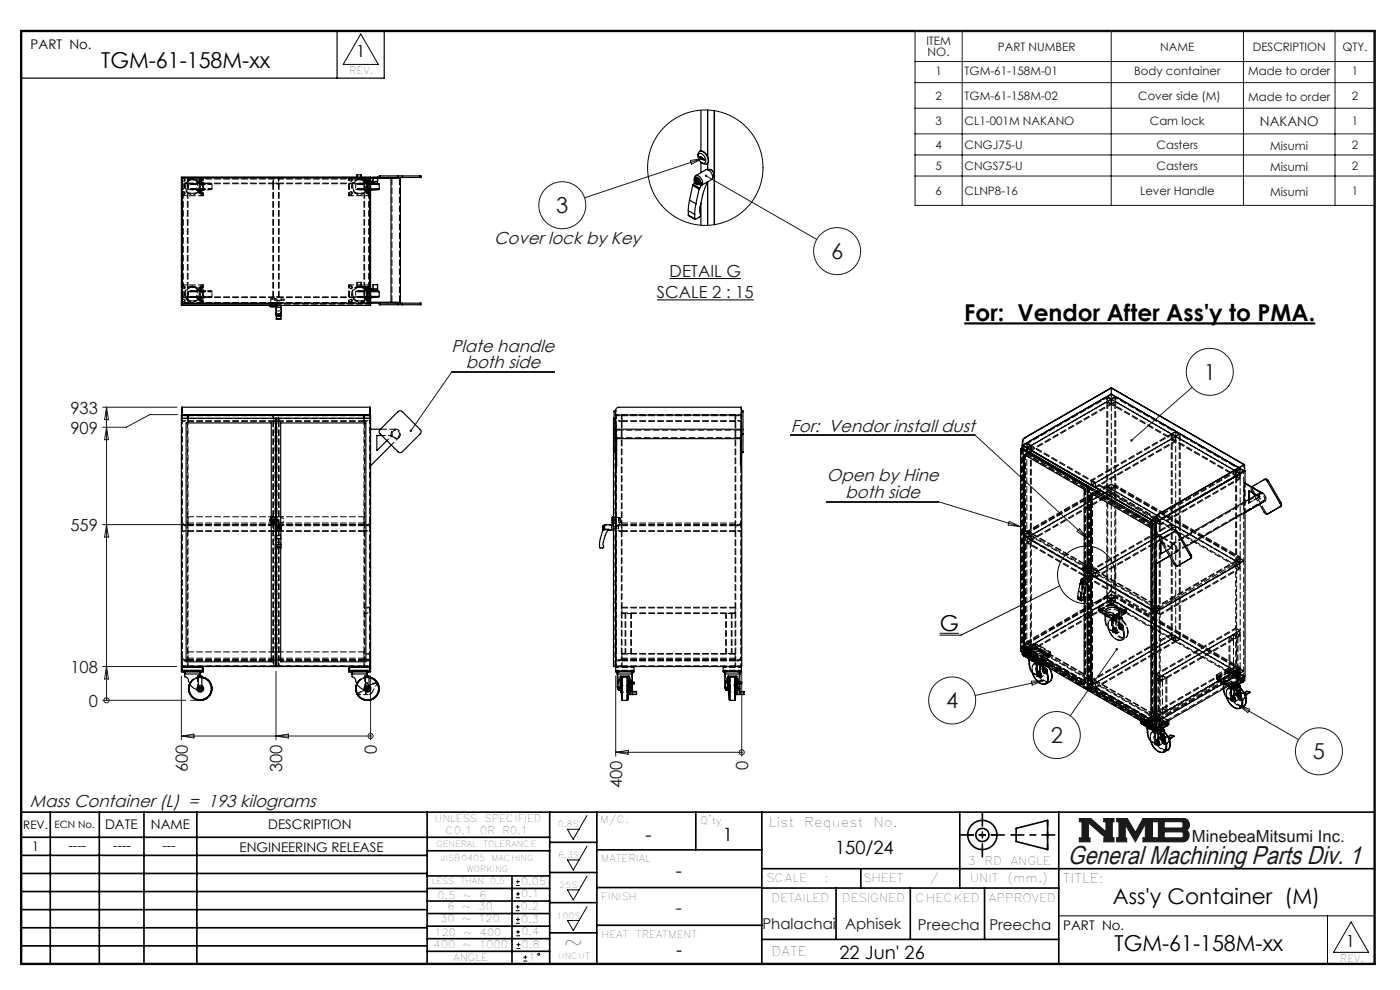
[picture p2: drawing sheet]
<svg xmlns="http://www.w3.org/2000/svg" width="297mm" height="210mm" viewBox="0 0 297 210" stroke-linecap="round" stroke-linejoin="round" font-family="sans-serif">
<defs><g id="words">
<text font-size="5.5" fill="#191924" x="226.6" y="183.4">General Machining Parts Div. 1</text>
<g font-size="4.9">
<text x="204.6" y="68.1">For: Vendor After Ass'y to PMA.</text>
<text x="119.6" y="201.6">~</text>
</g>
<g font-size="4.7">
<text x="21.5" y="14.4">TGM-61-158M-xx</text>
<text x="199.4" y="133.8">G</text>
<text x="236.4" y="201.7">TGM-61-158M-xx</text>
</g>
<g font-size="4.7" fill="#191924">
<text x="118" y="45.2">3</text>
<text x="176.3" y="55">6</text>
<text x="255.4" y="80.6">1</text>
<text x="200.7" y="150.3">4</text>
<text x="222.9" y="157.6">2</text>
<text x="278.5" y="161.1">5</text>
</g>
<text font-size="4.6" x="236.1" y="191.7">Ass'y Container (M)</text>
<g font-size="3.9">
<text x="136.9" y="178.4">-</text>
<text x="153.3" y="178.4">1</text>
<text x="143.3" y="186">-</text>
<text x="177.2" y="181.1">150/24</text>
<text x="143.5" y="202.9">-</text>
<text x="178.1" y="203.5">22 Jun' 26</text>
</g>
<text font-size="3.9" fill="#191924" x="143.3" y="193.9">-</text>
<g font-size="3.7" fill="#191924">
<text x="104.8" y="51.8">Cover lock by Key</text>
<text x="95.8" y="74.6">Plate handle</text>
<text x="98.8" y="78.2">both side</text>
<text x="167.8" y="91.7">For: Vendor install dust</text>
<text x="175.4" y="102.1">Open by Hine</text>
<text x="179.4" y="105.7">both side</text>
<text x="6.3" y="171.1">Mass Container (L) = 193 kilograms</text>
</g>
<g font-size="3.5">
<text x="75.6" y="12.1">1</text>
<text x="285.5" y="200.9">1</text>
</g>
<g font-size="3.5" fill="#191924">
<text x="142.1" y="58.7">DETAIL G</text>
<text x="139.4" y="63.2">SCALE 2 : 15</text>
<text x="14.9" y="87.7">933</text>
<text x="14.9" y="92">909</text>
<text x="14.9" y="112.6">559</text>
<text x="14.9" y="142.7">108</text>
<text x="18.9" y="149.9">0</text>
<text x="79.9" y="159.9" transform="rotate(-90 79.9 159.9)">0</text>
<text x="39.8" y="163.8" transform="rotate(-90 39.8 163.8)">600</text>
<text x="59.9" y="163.8" transform="rotate(-90 59.9 163.8)">300</text>
<text x="132" y="167.2" transform="rotate(-90 132 167.2)">400</text>
<text x="158.7" y="163.3" transform="rotate(-90 158.7 163.3)">0</text>
<text x="252.9" y="178.7">MinebeaMitsumi Inc.</text>
</g>
<g font-size="3.2" fill="#191924">
<text x="161.7" y="197">Phalachai</text>
<text x="179.3" y="197">Aphisek</text>
<text x="194.7" y="197.3">Preecha</text>
<text x="209.9" y="197.3">Preecha</text>
</g>
<g font-size="2.8">
<text x="6.5" y="10.4">PART No.</text>
<text x="22.3" y="175.9">DATE</text>
<text x="32" y="175.9">NAME</text>
<text x="56.9" y="175.9">DESCRIPTION</text>
<text x="163.1" y="175.3">List</text>
<text x="170.6" y="175.3">Request</text>
<text x="185.3" y="175.3">No.</text>
<text x="6.8" y="180.6">1</text>
<text x="14.5" y="180.3">----</text>
<text x="24" y="180.3">----</text>
<text x="34.5" y="180.3">---</text>
<text x="50.8" y="180.7">ENGINEERING RELEASE</text>
<text x="225.5" y="187.2">TITLE:</text>
<text x="225.6" y="197.2">PART No.</text>
<text x="163.7" y="202.9">DATE</text>
</g>
<text font-size="2.8" fill="#191924" x="267.3" y="26.8">NAKANO</text>
<g font-size="2.5" fill="#191924">
<text x="196.5" y="9.5">ITEM</text>
<text x="196.8" y="12">NO.</text>
<text x="211.7" y="10.7">PART NUMBER</text>
<text x="246.1" y="10.7">NAME</text>
<text x="265.7" y="10.7">DESCRIPTION</text>
<text x="284.8" y="10.7">QTY.</text>
<text x="198.4" y="16">1</text>
<text x="204.6" y="16">TGM-61-158M-01</text>
<text x="240.6" y="16">Body container</text>
<text x="264.8" y="16">Made to order</text>
<text x="286.8" y="16">1</text>
<text x="198.4" y="21.2">2</text>
<text x="204.6" y="21.2">TGM-61-158M-02</text>
<text x="241.5" y="21.2">Cover side (M)</text>
<text x="264.8" y="21.3">Made to order</text>
<text x="286.8" y="21.2">2</text>
<text x="198.4" y="26.6">3</text>
<text x="204.6" y="26.6">CL1-001M NAKANO</text>
<text x="243.9" y="26.6">Cam lock</text>
<text x="286.8" y="26.6">1</text>
<text x="198.4" y="31.6">4</text>
<text x="204.6" y="31.6">CNGJ75-U</text>
<text x="245.4" y="31.6">Casters</text>
<text x="269.5" y="31.7">Misumi</text>
<text x="286.8" y="31.6">2</text>
<text x="198.4" y="36">5</text>
<text x="198.4" y="41.4">6</text>
<text x="204.6" y="36">CNGS75-U</text>
<text x="204.6" y="41.4">CLNP8-16</text>
<text x="241.9" y="41.4">Lever Handle</text>
<text x="245.4" y="36">Casters</text>
<text x="269.5" y="36.2">Misumi</text>
<text x="269.5" y="41.6">Misumi</text>
<text x="286.8" y="36">2</text>
<text x="286.8" y="41.4">1</text>
</g>
<g font-size="2.5">
<text x="4.9" y="175.9">REV.</text>
<text x="205.2" y="183.5">3</text>
<text x="208.9" y="183.5">RD</text>
<text x="214.4" y="183.5">ANGLE</text>
<text x="162.5" y="187.2">SCALE</text>
<text x="163.7" y="191.4">DETAILED</text>
<text x="174.9" y="187.2">:</text>
<text x="178.6" y="191.4">DESIGNED</text>
<text x="183.1" y="187.2">SHEET</text>
<text x="194.2" y="191.4">CHECKED</text>
<text x="197.2" y="187.2">/</text>
<text x="205.8" y="187.2">UNIT</text>
<text x="209.8" y="191.4">APPROVED</text>
<text x="213.7" y="187.2">(mm.)</text>
</g>
<g font-size="2.1">
<text x="74.1" y="15.7">REV.</text>
<text x="11.6" y="175.6">ECN No.</text>
<text x="92.2" y="174.4">UNLESS</text>
<text x="94.5" y="177">C0.1</text>
<text x="101.8" y="177">OR</text>
<text x="102.8" y="174.4">SPECIFIED</text>
<text x="106.6" y="177">R0.1</text>
<text x="127.3" y="174.6">M/C.</text>
<text x="148.6" y="174.7">Q'ty</text>
<text x="127.5" y="182.7">MATERIAL</text>
<text x="92.8" y="190.7">0.5</text>
<text x="98.2" y="190.7">~</text>
<text x="101.7" y="190.7">6</text>
<text x="110.6" y="187.7">0.05</text>
<text x="110.6" y="190.4">0.1</text>
<text x="127.6" y="190.8">FINISH</text>
<text x="93.4" y="195.6">30</text>
<text x="94.9" y="193">6</text>
<text x="98" y="195.6">~</text>
<text x="98" y="193">~</text>
<text x="101.5" y="195.6">120</text>
<text x="101.5" y="193">30</text>
<text x="110.5" y="193.1">0.2</text>
<text x="110.6" y="195.8">0.3</text>
<text x="92.1" y="201">400</text>
<text x="92.2" y="198.5">120</text>
<text x="96.2" y="203.8">ANGLE</text>
<text x="98.2" y="201">~</text>
<text x="98.3" y="198.5">~</text>
<text x="101.7" y="201">1000</text>
<text x="101.8" y="198.5">400</text>
<text x="110.6" y="198.4">0.4</text>
<text x="110.7" y="201.1">0.8</text>
<text x="112.1" y="203.8">1</text>
<text x="127.6" y="198.9">HEAT</text>
<text x="134.9" y="198.9">TREATMENT</text>
<text x="284.3" y="204">REV.</text>
</g>
<g font-size="1.8">
<text x="92.6" y="179.6">GENERAL</text>
<text x="102.5" y="179.6">TOLERANCE</text>
<text x="118.4" y="175.5">0.8S</text>
<text x="93.5" y="182.6">JISB0405</text>
<text x="99" y="184.9">WORKING</text>
<text x="104.3" y="182.6">MACHING</text>
<text x="118.4" y="182">6.3S</text>
<text x="91.6" y="187.6">LESS</text>
<text x="97.7" y="187.6">THAN</text>
<text x="104" y="187.6">0.5</text>
<text x="118.7" y="188.3">25S</text>
<text x="118.1" y="194.8">100S</text>
<text x="118.4" y="203.3">UNCUT</text>
</g>
</g></defs>
<g fill="none" stroke="#000" stroke-width=".35">
<path d="M4.5 172.3h287.1M4.5 177.6h112.1M10.7 172.3v32.2M21.1 172.3v32.2M30.5 172.3v32.2M41.8 172.3v32.2M90.6 172.3v32.2M116.6 172.3v32.2M116.6 178.7h10M126.6 172.3v32.2M147.6 172.3v8M161.6 172.3v32.2"/>
<path d="M203.6 172.3v16.1M215.6 175.7l6.6-1.7v6.2l-6.6-1.7zM224.6 172.3v32.2M4.5 185.3h86.1M4.5 181.4h86.1M4.5 189.1h86.1M4.5 193h86.1M4.5 196.8h86.1M90.6 199.1h26M90.6 193.8h26M90.6 188.5h26M90.6 191.1h26"/>
<path d="M90.6 180.5h26M90.6 185.8h26M90.6 196.5h26M108.6 185.8v18.5M116.6 185.1h10M116.6 191.5h10M116.6 197.9h10M126.6 196.3h35M126.6 188.3h35M126.6 180.3h35M161.6 184.3h130M161.6 199.3h63"/>
<path d="M161.6 188.4h63M177.4 188.4v10.9M182.6 184.3v4.1M193.1 188.4v10.9M208.9 188.4v10.9M4.5 200.6h86.1M90.6 201.8h26"/>
<circle cx="208.4" cy="177.1" r="3.1"/>
<circle cx="208.4" cy="177.1" r="1.39"/>
</g>
<path d="M229 173.6h2.4l3.2 2.8v-2.1h-.4v-.7h2.1v.7h-.3v3.4h.3v.9h-2.1v-.8h.4l-3.7-3.3v3.3h.3v.8h-2.2v-.9h.5v-3.4h-.5zM236.9 173.6h2.3l1.7 2.9 1.6-2.9h2.4v.7h-.4v3.4h.4v.9h-2.4v-.9h.5v-2.9l-2.1 3.8-2.2-3.7v2.9h.3v.8h-2.1v-.9h.5v-3.4h-.5zM245.2 173.6h5.9a1.34 1.34 0 0 1 1.2 1.1 1.34 1.34 0 0 1-.6 1.4 1.33 1.33 0 0 1 .5 1.5 1.33 1.33 0 0 1-1.2 1h-5.8v-.9h.5v-3.4h-.5zM247 174.3h3.7l.2 .3v.8l-.2 .2h-3.7zM247 176.5h3.8l.2 .2v.8l-.3 .2h-3.7z" fill="none" stroke="#191924" stroke-width=".21"/>
<path d="M76.5 7.2l3.8 6.5h-7.5zM124.5 173l-2.9 5-1.2-2.1h2.4M124.5 179.5l-2.9 5.1-1.2-2.2h2.4M124.5 185.8l-2.9 5.1-1.2-2.1h2.4M124.5 192.3l-2.9 5.1-1.2-2.1h2.4M224.6 194.3h67M281.6 194.3v10.2M286.6 195.6l3.7 6.4h-7.4z" fill="none" stroke="#000" stroke-width=".21"/>
<path d="M4.5 6.6h287.1" fill="none" stroke="#000" stroke-width=".21" stroke-dasharray="6.3 1.3 1.3 1.3" stroke-dashoffset="1.9"/>
<path d="M71.5 6.6v10M81.5 6.6v10h-77" fill="none" stroke="#000" stroke-width=".25"/>
<path d="M205.3 177.1h6.2M222.2 174v6.2" fill="none" stroke="#000" stroke-width=".35" stroke-dasharray="15.2 1.3 1.3 1.3" stroke-dashoffset="14.1"/>
<path d="M203.8 177.1h9.2M208.4 172.5v9.2M214.5 177.1h9.3" fill="none" stroke="#000" stroke-width=".35" stroke-dasharray="15.2 1.3 1.3 1.3" stroke-dashoffset="12.5"/>
<path d="M4.5 6.6h287.1v197.9h-287.1z" fill="none" stroke="#000" stroke-width=".5"/>
<path d="M229 173.6v.7h.5v3.4h-.5v.9h2.2v-.8h-.3v-3.3l3.7 3.3h-.4v.8h2.1v-.9h-.3v-3.4h.3v-.7h-2.1v.7h.4v2.1l-3.2-2.8zM236.9 173.6v.7h.5v3.4h-.5v.9h2.1v-.8h-.3v-2.9l2.2 3.7 2.1-3.8v2.9h-.5v.9h2.4v-.9h-.4v-3.4h.4v-.7h-2.4l-1.6 2.9-1.7-2.9zM247 176.5h3.8l.2 .2v.8l-.3 .2h-3.7zM245.2 173.6v.7h.5v3.4h-.5v.9l6.2-.1 .6-.5 .3-.7-.1-.8-.5-.4a1.34 1.34 0 0 0 .6-1.4 1.34 1.34 0 0 0-1.2-1.1zM247 174.3h3.7l.3 .3-.1 .8-.2 .2h-3.7z" fill-rule="evenodd" fill="#191924"/>
<g fill="none" stroke="#000" stroke-width=".21">
<path d="M142.1 59.1h15.1M139.4 63.6h20.5M199.4 134.3h4M224.8 124.3l-20.9 10.4h-4.5M109.4 193.2h.8M109.4 192.4h.8M109.5 187.8h.8M109.5 187h.8M109.5 195.9h.8M109.5 195h.8M109.5 190.4h.8M109.5 189.6h.8"/>
<path d="M109.5 198.5h.8M109.5 197.7h.8M109.8 192v.8M109.9 186.6v.8M109.9 194.6v.8M109.9 189.2v.8M109.9 197.3v.8M110 200v.8M109.6 201.2h.8M109.6 200.4h.8M111 203.9h.9M111 203h.9"/>
<path d="M111.4 202.6v.9"/>
<circle cx="230.5" cy="122" r="6.1"/>
<circle cx="114.3" cy="202.4" r=".2"/>
</g>
<path d="M204.6 68.6h74.4" fill="none" stroke="#000" stroke-width=".46"/>
<g fill="none" stroke="#191924" stroke-width=".21">
<path d="M194.1 6.6h97.6v37h-97.6zM194.1 13.1h97.6M194.1 17.5h97.6M204.1 6.6v37M235.7 6.6v37M263.8 6.6v37M283.2 6.6v37M146.4 34.1l2.7-.5-2.4 1.2zM149.1 33.6l-25.1 8.4M149.8 37.3l23.5 13.5M194.1 23h97.6M194.1 28.4h97.6"/>
<path d="M194.1 32.9h97.6M194.1 37.3h97.6M117.6 79h-21.8l-8.6 12.4M21.8 86.4h15.7M22.6 86.4v62.2M22.6 90.6l.4 2.7h-.8zM22.6 86.4l.4 2.6h-.8zM37.6 87.9h-5.8l-5 2.7h-5M167.8 92.2h39l23.9 22M252.9 82.2l-12.9 11.2M21.8 111.3h17.1M22.6 111.3l.4 2.6h-.8z"/>
<path d="M175.4 106.4h23.7l17.4 5.3M214.1 110.6l2.4 1.1-2.6-.3zM229 112.1l1.7 2.1-2.2-1.5zM236.9 137.7l-9.9 14.1M21.8 148.6h17.6M21.8 141.4h15.7M22.6 141.4l.4 2.6h-.8zM22.6 148.6h.1M38.5 143.4v13.5M38.5 156.1h40.1M38.5 156.1l2.6-.4v.8zM58.5 142.4v14.5"/>
<path d="M58.5 156.1l2.7-.4v.8zM78.6 156.1h.1M78.6 143.4v13.5M130.6 143.4v17M130.6 159.6h26.8M130.6 159.6l2.7-.4v.8zM157.4 159.6h.1M157.4 142.4v18M218.8 144.5l2.7-.2-2.5 1zM221.5 144.3l-14.6 3.2M262.6 149.5l12.9 7.4M262.6 149.5l2.5 1-.4 .7z"/>
<circle cx="119.3" cy="43.5" r="5"/>
<circle cx="177.6" cy="53.3" r="5"/>
<circle cx="256.6" cy="78.9" r="5"/>
<circle cx="22.6" cy="148.6" r=".54"/>
<circle cx="78.6" cy="156.1" r=".54"/>
<circle cx="157.4" cy="159.6" r=".54"/>
<circle cx="202" cy="148.6" r="5"/>
<circle cx="224.2" cy="155.9" r="5"/>
<circle cx="279.8" cy="159.4" r="5"/>
</g>
<path d="M42.5 148.6h-2.1" fill="none" stroke="#191924" stroke-width=".21" stroke-dasharray="15.2 1.3 1.3 1.3"/>
<g fill="#191924">
<path d="M86.9 91.2a.27 .27 0 0 1 .4 0 .27 .27 0 0 1 .1 .3 .27 .27 0 0 1-.4 .1l.2-.2-.2 .2z"/>
<path d="M239.9 93.2l-.1 .4 .2-.2-.2 .2a.27 .27 0 0 0 .4 0 .27 .27 0 0 0 .1-.3 .27 .27 0 0 0-.4-.1zM236.7 137.5a.27 .27 0 0 0 0 .4 .27 .27 0 0 0 .4 0 .27 .27 0 0 0 0-.4l-.2 .2 .2-.2zM149.6 37.1l.2 .2-.3-.1a.27 .27 0 0 0 .3 .4 .27 .27 0 0 0 .2-.4 .27 .27 0 0 0-.4-.1z"/>
</g>
<g fill="none" stroke="#000" stroke-width=".25">
<path d="M38.5 37.6h40.1v27.2h-40.1zM75.7 37.6v-.5h.9v.5M76.5 37.1v.5M78.6 38.7l1.7 .2M78.6 39.1h1.8M78.6 38.9h1.7M78.6 37.6h5.8M78.6 38.5h.5M79.1 37.6h1M79.1 37.8v.8M80.1 37.6h.1M80.1 37.8v.8"/>
<path d="M80.1 37.8v.8h-1.5M80.3 38.9l.1 .2M80.4 39.1v1M80.6 37.3h-.1v.3M80.6 37.3v.3M80.6 37.3h3.8M82.9 37.8v26.3M83.9 37.6v.2h-5.3M84.4 37.3h1M84.4 37.6h1M84.4 37.3v.3M84.9 37.6v26.7"/>
<path d="M85.4 37.3v.3M85.4 37.6h3.7M85.4 37.3h3.7M89.1 37.3h.2v.3h-.2M89.1 37.3v.3M146.9 39.3l-.6 3.1M146.9 39.3l1.4 .8M147.1 39.1l-.2 .2M147.1 39.1l1.3 .8M147.3 38.6l-.2 .5M147.4 38a.48 .48 0 0 1 .4-.5 .48 .48 0 0 1 .5 .4l.4 .9M147.4 38.1a.59 .59 0 0 1 .6 .3 .59 .59 0 0 1-.1 .7 .79 .79 0 0 1-.5-1z"/>
<path d="M147.5 37.9a.84 .84 0 0 1 .7 1.2M147.5 37.9a.79 .79 0 0 0-.1 .9 .79 .79 0 0 0 .8 .3M147.5 37.9a.74 .74 0 0 1 .9 .3 .74 .74 0 0 1-.2 .9M147.5 38.4l.1-.1 .2 .1 .2 .3M147.5 38.4l.1 .3M147.6 37.3l-.3 .2v.6M147.7 38.3h.1M147.7 38.3l-.2 .1M147.7 38.3l.1 .3M147.7 38.3l.3 .4M147.8 38.6l.2 .1M147.8 38.6l-.2 .1"/>
<path d="M148 38.7l-.2 .1-.2-.1M148.1 33.1a.77 .77 0 0 1 .3-1 .77 .77 0 0 1 1.1 .3 1.64 1.64 0 0 1 .4 2.4h-.4l-.6-.2M148.3 32.6a1.31 1.31 0 0 1 1.4 1.6 .59 .59 0 0 1-.5 .5 .59 .59 0 0 1-.6-.4 1.38 1.38 0 0 1-.3-1.7zM148.3 39.1l.4 .2M148.4 32.1a1.74 1.74 0 0 1 1.9 2.1l-.4 .6M148.4 33.4l.3 .2M148.4 39.9l-.1 .2M148.6 33.3l-.2 .1M148.7 38.8h.1M148.7 23.4v8.6M148.7 34.4v2.2M148.7 39.3l-.3 .6"/>
<path d="M148.7 38.8v.5M148.7 38.8l.1 .4 .1 .1M148.7 33.4h.2l.5 .4v.2l-.3-.2M148.7 33.6l.2 .2h.2M148.7 33.6h.3l.1 .2M148.7 33.4h.3M148.7 33.4l-.3-.2v.2M150.1 38.6l.8-.5a1.38 1.38 0 0 0-1.2-2.1l-2.1 1.3a1.42 1.42 0 0 1 1.3 2M150.1 23.3v9.9M150.1 34.7v1.3M150.1 38.6v9.2M150.1 38.6l-.9 2.4-.7 3-.1 .7 .2 1-.2 .3-.8 .5-.2-.1"/>
<path d="M150.1 38.6l-1.2 .7M150.2 36a1.02 1.02 0 0 1 1.1 .4 1.02 1.02 0 0 1 .1 1.1l-.2 .2M150.8 36l.5 .5 .2 .6M151.5 23.5v24.2M151.6 23.5v24.2M78.6 40.1h1.8M78.6 40.2h1.7M80.3 40.2l-1.7 .2M80.4 40.1l-.1 .1M146 45.6l1.4 .9M146 44.7l1.4 .8M146 45.6l1.4 .8"/>
<path d="M146 44.7v.9M146.3 42.4l-.3 2.3M146.3 42.4l1.3 .8M147.4 45.5v.9M147.6 43.2l-.2 2.3M148.3 40.1l-.7 3.1M148.7 43.1v4.7M38.5 64.3h45.9M38.5 63.6v.7M38.5 63.6v-26h40v26M38.5 63.6h.1M38.6 63.6v.7"/>
<path d="M38.6 63.6v-25.9h39.8v25.9M38.7 64.4h19.6v.3h-19.6zM57.3 64.9h1.5M57.3 64.9l.1 .2h1.2l.2-.2M57.4 64.8v.1M58.5 66.7l.1 .1M58.5 66.7v-1.5h1.2v1.5M58.5 66.7h1.2M58.5 64.3v.5M58.6 64.8v.1M58.6 66.8h.1M58.6 66.8v.2"/>
<path d="M58.6 67v.1M58.6 67.6v.1h1v-.1M58.6 67.1v.5M58.6 67.1h1M58.6 67.6h1M58.6 67h.2M58.6 66.8h1M58.6 64.8h1M58.6 65.1v.1M58.7 64.8h-.1M58.7 66.9h.8M58.7 66.8v.1"/>
<path d="M59.4 67h.2M59.5 66.8v.1M59.5 64.8h.1M59.6 64.8v.4M59.6 66.8h.1M59.6 66.8v.2M59.6 67v.1M59.6 67.1v.5M59.7 66.7l-.1 .1M78.4 63.6v.7M78.4 63.6h.1M78.5 63.6v.7"/>
<path d="M78.6 61.5l1.7 .2M78.6 62.9h1.8M78.6 61.9h1.8M78.6 63h1.7M78.6 61.7h1.7M78.6 64.1h5.3v.2M78.6 61.4h1.5v-1h-1v1M78.6 61.3h.5M80.1 60.4v1M80.3 61.7l.1 .2M80.3 63l-1.7 .2M80.4 61.9v1"/>
<path d="M80.4 62.9l-.1 .1M80.5 64.3v.3h.1M80.6 64.3v.3M80.6 64.6h3.8M84.4 64.6h1M84.4 64.3h1M84.4 64.3v.3M85.4 64.3v.3M85.4 64.3h3.7M85.4 64.6h3.7M89.1 64.3h.2v.3h-.2M89.1 64.3v.3"/>
<path d="M38.5 88.7h40.1M38.5 87v-.6h40v.6M38.5 87h.1M38.5 87v1M38.6 86.4v.6M38.6 87v.9h39.8v-.9M39.9 88v.7M58.5 88.7v21.1M77.2 88v.7M78.4 86.4v.6M78.4 87h.1M78.5 87v1"/>
<path d="M78.6 91h2.1M81 92.4h-1.1v3.2l2.2-2.1M83 94.4l-4.4 4.4M84.4 87.3a.67 .67 0 0 1 1 0l3.7 3.8a.67 .67 0 0 1 0 .9l-3.7 3.8a.67 .67 0 0 1-1 0l-3.8-3.8a.67 .67 0 0 1 0-.9zM130.3 91.1v.9M130.3 95.8v.2h.3M130.3 88.7h-.1v52.7h27.2v-45.4M130.3 91.1h.3M130.3 92h.3M130.3 87.3h.3M130.3 95.8h.3M130.3 87.3v3.8"/>
<path d="M130.3 92v3.8M130.6 91.1v.9M130.6 95.8v.2M130.6 87.1h-.3v.2M130.6 87.1v.2M130.6 96v46.5h.5M130.6 87.1a.68 .68 0 0 1 .7-.7h26v.7M130.6 88h26.7M130.6 91h26.7M130.6 92.8h.2v6h-.2M130.6 87.3v3.8M130.6 92v3.8"/>
<path d="M130.8 93h26.3M157.3 91.1v.9M157.3 95.8v.2M157.3 87.1v.2M157.3 87.1h.3v.2M157.3 91.1h.3M157.3 92h.3M157.3 87.3h.3M157.3 87.3v3.8M157.3 92v3.8M157.3 92.8h-.2v6h.2v-2.8M157.3 95.8h.3"/>
<path d="M157.6 91.1v.9M157.6 95.8v.2h-.3M157.6 87.3v3.8M157.6 92v3.8M216.5 95.2v43l28.4 16.4M216.5 95.2l28.4 16.4M216.7 95.2l.2-.1 13.9 8-.2 .2zM216.8 94.5v.5M216.8 94.5l28.4 16.3v44.4M216.8 95l28.4 16.4-.3 .2M216.8 95l-.3 .2M216.9 94.4l-.1 .1"/>
<path d="M216.9 93.7h.1M216.9 93.7v.8M217 93.7v.7M217 94.4l28.1 16.3v-.7M217.3 96.4v41.4M217.4 92.9l-.4 .3-.1 .5M217.4 92.9h.1M217.4 92.9l18.4-10.7 28.2 16.4M217.4 92.9l-.3 .3-.1 .5M217.8 95v.6M235.8 82.3l28.1 16.3-18.3 10.5M235.8 82.3l-18.4 10.6"/>
<path d="M235.8 83.6l27 15.6M235.8 83.6l-18.8 10.8M235.8 82.3v1.3M264 99.9h.1M264 98.6v1.3M264 98.6l-18.4 10.6M264.1 99.9l-18.9 10.9v-.8M264.1 99.9v2.5M57.5 109.8v-20.1h-18v50.7h18v-29.5M57.9 110.3h.3M57.9 110.4h.3M57.9 110.3h-.2v.1h.2"/>
<path d="M58.2 110.3h.2v.1h-.2M58.5 110.9v.8M58.5 112.1v29.3M58.6 114.2v1.3M58.6 116.1v.1h1M58.6 112.5v.1M58.6 112.2v.3M58.6 112.3a.6 .6 0 0 1 .1-.8 .6 .6 0 0 1 .8 0 .6 .6 0 0 1 .1 .8M58.6 115.5h1M58.6 116.1h1M58.6 112.6v1.6M58.6 115.5v.6"/>
<path d="M58.6 114.2h1M58.6 112.6h1M58.6 112.5h1M58.6 112.2h.4M59 111.8h.2v.2h-.2zM59.3 112.2h.3M59.5 111.5v-21.8h18.1v50.7h-18.1v-24.2M59.6 111.9a.47 .47 0 0 0-.5-.5 .47 .47 0 0 0-.5 .5v.3M59.6 111.9h.1M59.6 114.2v1.3M59.6 116.1v.1M59.6 112.5v.1"/>
<path d="M59.6 112.2v.3M59.6 111.9v.3M59.6 112.6v1.6M59.6 115.5v.6M128 111.5v.8M128 112.3h.1M128 111.5h.1M128.1 111.9v.4l-.3 .3-.5 2.1v1.5l.8-.1-.1-1.1 .5-1.6 .6-1.1h-.8M128.1 111.9h.1M128.1 111.9l.2 .4M128.3 111.3l-.2 .6M128.3 111.3h1.5v1.2h-.9"/>
<path d="M128.3 111.3v1M129.8 112.4h.3M129.8 111.4h.3M130 109.6v1.5M130 109.6l-.2 .2v1.1l.2 .2M130.1 110.9h.1M130.1 109.8h.1M130.1 111.4v1M130.1 111.4l.1 .1M130.2 112.3l-.1 .1M231 103.2l-.3 .2v17.4M231.4 104.6l12.8 7.4v41.4l-12.8-7.4z"/>
<path d="M231.4 104.6v41.4M244.2 110.3v.5M244.9 111.6v43M245.1 110h.1M245.6 109.1l-.4 .4-.1 .5M245.6 109.1v.1M245.6 109.2l-.3 .3-.1 .5M246.3 115v2.5M246.4 115.1l2.8 4.7 .3 .3h.3M246.4 115.1l-.2-.2v2.6l1.2-.7M246.8 114.1l-1.4-.9-.2 .1 1.5 .8M248.1 118l-2.9 1.6"/>
<path d="M249.1 112.8l-2.7 1.6v.7M249.1 112.8h.3l.4 .3M249.1 112.8a.54 .54 0 0 1 .9 .2M249.8 113.1l2.6 4.7M250 113l-.2 .1M250 113l2.7 4.6M250 119.9l-.2 .2M252.4 117.8l.2 .4-.2 .3M252.7 117.6v.8l-2.9 1.7M252.7 117.6l-.3 .2M263.9 108.8l4.3-2.5-16.5 9.6M263.9 102.5l.2-.1 3.8 2.2"/>
<path d="M263.9 102.5v4M263.9 108.8h.1M263.9 102.5l3.8 2.2M264.1 108.7v34.8l-18.9 10.9M265 104.2v1.7M265.9 104.7l.3 .5M266.5 105l-1.6-.9v1.9M267.7 104.7l-.5-.1-16.5 9.6M267.9 104.6l.5 .7 .1 .7-1.3 .9 1.3 2.1 .4 .1 2.9-1.7 .1-.3-.1-.5M267.9 104.6l-.2 .1M268.2 101.7l.3 .1 .4 .3M268.2 101.7a.54 .54 0 0 1 .9 .3"/>
<path d="M268.2 101.7l-2.6 1.6M268.9 102.1l2.6 4.6M269.1 102l-.2 .1M269.1 102l2.7 4.6M271.5 106.7l.2 .5-.2 .3M271.8 106.6l-.3 .1M216.8 138.4v.4l3.3 1.9M217 138.7l3 1.8v-.3M217 138.5v.2M217.1 139l.1 .2M217.1 138.9v.1M217.2 139.2l2.6 1.5"/>
<path d="M217.2 139v.2M217.2 138.6l-.2 .1M217.3 137.8l12.7 7.3M217.3 137.8h-.1M217.4 138.7l.1 .1M217.4 138.7h.1M218.3 139.8v.6a2.44 2.44 0 0 0 1.6 2.7M218.4 139.8l.8 .5M228.7 127l.7 .4M228.7 126.5l.6 .4M228.7 127l.6 .4M228.7 126.5v.5"/>
<path d="M228.8 125.4l-.1 1.1M228.8 125.4l.7 .4M229.1 123.8l-.3 1.6M229.1 123.8l.7 .4M229.2 123.7l-.1 .1M229.2 123.7l.7 .4M229.3 123.5l-.1 .2M229.3 123.2a.33 .33 0 0 1 .5-.2 .33 .33 0 0 1 .2 .4v.2M229.3 127.4l.7-.4-.1-.8 .8-2.7v22.9M229.3 126.9v.5M229.3 123.2l.4 .2a.19 .19 0 0 1-.1 .3 .19 .19 0 0 1-.2-.1zM229.4 123.1l.4 .2v.4"/>
<path d="M229.4 123.1v.5l.4 .1M229.4 123.1h.2l.3 .2v.3l-.1 .1M229.4 123.4l.2 .1M229.4 123.4l.1 .1M229.5 122.8l-.2 .4M229.5 122.8l1-.6a.69 .69 0 0 1 .6 1l-1 .6v-.6l-.3-.4zM229.5 125.8l-.2 1.1M229.5 123.3h.1M229.5 123.3l-.1 .1M229.5 123.3l.1 .2M229.6 123.5h.1M229.6 123.5h-.1"/>
<path d="M229.7 120.7v-.1a.43 .43 0 0 1 .4-.4 .43 .43 0 0 1 .5 .4l.1 .3a.4 .4 0 0 1 0 .6 .4 .4 0 0 1-.6 0M229.8 120.5a.58 .58 0 0 1 .6 .3 .58 .58 0 0 1-.1 .7l-.5-.4zM229.8 123.7l.2 .1M229.8 124.2l-.3 1.6M229.9 120.2a.85 .85 0 0 1 .8 .5 .85 .85 0 0 1-.1 .9M229.9 120.9l.1 .1M229.9 124.1l-.1 .1M229.9 120.8v.1M230 123.6h.1M230 120.2v-16.4l-12.8-7.4v41.4M230 121.4v1.1M230 125.7v19.5l-12.8-7.4"/>
<path d="M230 123.8l-.1 .3M230 123.6v.2M230 123.6l.1 .2M230 120.9l.4 .3-.2-.1M230 121l.2 .1M230 120.9h.1M230 120.9h-.1M230.7 121.5v.7M230.8 122.2a.49 .49 0 0 1 .5 .2 .49 .49 0 0 1-.1 .6M231.1 122.2h.1M231.1 122.2l.3 .5M38.5 142.4h4.6"/>
<path d="M38.7 141.6h4.2v.6h-4.2zM39 142.5h-.5v-54.5h40.1v54.5h-.5M39 142.4v.1M39 142.5h3.6M39.2 142.5v.5M39.2 143h3.2M39.2 143l.1 .6a.83 .83 0 0 1 .7 .8 2.67 2.67 0 0 0 2.1 2M40.2 145a2.5 2.5 0 0 0 1.4 3.4 2.5 2.5 0 0 0 3.3-1.7 2.5 2.5 0 0 0-2.1-3.1 2.48 2.48 0 0 1 2.1 3 2.48 2.48 0 0 1-3.2 1.8 2.48 2.48 0 0 1-1.5-3.4M42.1 143.6l.1-.2h.6v.2M42.1 143.6v2.8M42.1 143.6h.7M42.4 142.5v.5"/>
<path d="M42.4 143v.4M42.6 142.4v.1M42.8 143.6v2.6l-.3 .2h-.4M42.8 145.7a.53 .53 0 0 1 0 .8 .53 .53 0 0 1-.8-.1M42.8 145.4a.73 .73 0 0 1 .2 1.2 .73 .73 0 0 1-1.2-.3M42.8 145.9a.4 .4 0 0 1 0 .5 .4 .4 0 0 1-.6 0M42.8 143.8a2.35 2.35 0 0 1 2 2.8 2.35 2.35 0 0 1-3 1.7 2.35 2.35 0 0 1-1.5-3.1M43.1 141.4v1.1h-.5M57.9 141.4h.1M59.2 141.4h.1M73.9 141.4v1.1h.5M73.9 142.4h4.7"/>
<path d="M74.1 141.6h4.3v.6h-4.3zM74.4 142.5h3.7M74.4 142.4v.1M74.7 142.5v.5M74.7 143h3.2M74.7 143l.1 .6a.83 .83 0 0 1 .6 .8 2.67 2.67 0 0 0 2.1 2M75.7 145a2.5 2.5 0 0 0 1.4 3.4 2.5 2.5 0 0 0 3.3-1.7 2.5 2.5 0 0 0-2.1-3.1 2.48 2.48 0 0 1 2.1 3 2.48 2.48 0 0 1-3.2 1.8 2.48 2.48 0 0 1-1.5-3.4M75.7 147.2l.1 .1M77.5 143.6l.1-.2h.7v.2M77.5 143.6h.8M77.5 143.6v2.8M77.9 142.5v.5"/>
<path d="M77.9 143v.4M78.1 142.4v.1M78.3 143.6v2.6l-.3 .2h-.5M78.3 145.4a.73 .73 0 0 1 .1 1.2 .73 .73 0 0 1-1.2-.3M78.3 145.7a.53 .53 0 0 1 0 .8 .53 .53 0 0 1-.8-.1M78.3 145.9a.4 .4 0 0 1-.1 .5 .4 .4 0 0 1-.5 0M78.3 143.8a2.35 2.35 0 0 1 1.9 2.8 2.35 2.35 0 0 1-3 1.7 2.35 2.35 0 0 1-1.4-3.1M78.6 141.4h-40.1M80 144.7l.1 .1M130.6 142.4h3.9M131 142.5v.5M131 143h3.2"/>
<path d="M131 143v2.8l.1 .4M131.1 142.5h2.9M131.1 142.4v.1M131.2 146.3h.1M131.2 145.9v.4M131.2 145.8v.1M131.2 145.8h.2v.1M131.2 145.9v.3M131.2 146.2v.2h.2M131.2 146.2h.2M131.4 145.9v.3M131.4 146.2v.2"/>
<path d="M131.4 146.3l.2 .1M131.4 145.8v.1M131.4 146.3v.1M131.4 145.9v.4M131.4 146.3h.2M131.6 146.2v-2.7l1.8-.1 .1 .2v3.2M131.6 146.2v.2h.1M131.6 145.9h-.4M131.6 146.2h.1M131.9 148.4l.1 .2M131.9 148.4l-.2-1.6 .1-3.2h1.6v3.2l-.2 1.6M131.9 143.7v4.7"/>
<path d="M131.9 143.7l-.2 1.6M132 143.6l-.3 .1M132 148.6h1.1M132 143.6h1.1M132 143.6l-.1 .1M132 143.6v5M133.1 143.6l.1 .1M133.1 143.6v5M133.1 143.6l.3 .1M133.2 148.4l-.1 .2M133.2 143.7v4.7M133.2 143.7l.2 1.6"/>
<path d="M133.4 146.2h.1M133.4 146.4h.1M133.5 144.8h1M133.5 144.7h1v.4h-.8M133.5 146.8h.2M133.7 146.8v.5M133.7 145.8h.2v.1M133.7 145.9h.2M133.7 144.8v2M133.7 146.2h.2M133.7 146.4h.2M133.9 146.2v.2"/>
<path d="M133.9 145.9v.3M133.9 146.4h.1M133.9 145.8v.1M133.9 145.9v.5M133.9 146.1h.3v1.2M134 142.4v.1M134.2 142.5v.5M134.2 145.1l-.1 1M134.2 143v1.7M134.2 146.7h.8v.6h-1.5v-.5M134.2 146.8h.8M134.5 141.4v1.1h-.5"/>
<path d="M153.4 141.4v1.1h.5M153.4 142.4h3.9M153.8 142.5v.5M153.8 143h3.2M153.8 143v2.8l.1 .4M153.9 142.5h2.9M153.9 142.4v.1M154 146.3h.1M154 145.9v.4M154 145.8v.1M154 145.9v.3M154 146.2v.2h.2"/>
<path d="M154 145.8h.2v.1M154 146.2h.2M154.2 145.9v.3M154.2 146.2v.2M154.2 146.3l.2 .1M154.2 145.8v.1M154.2 146.3v.1M154.2 145.9v.4M154.2 146.3h.2M154.4 146.2v-2.7l1.8-.1 .1 .2v3.2M154.4 146.2v.2h.1M154.4 145.9h-.4"/>
<path d="M154.4 146.2h.1M154.7 148.4l.1 .2M154.7 148.4l-.2-1.6 .1-3.2h1.6v3.2l-.2 1.6M154.7 143.7v4.7M154.7 143.7l-.2 1.6M154.8 143.6l-.3 .1M154.8 148.6h1.1M154.8 143.6h1.1M154.8 143.6l-.1 .1M154.8 143.6v5M155.9 143.6l.1 .1M155.9 143.6v5"/>
<path d="M155.9 143.6l.3 .1M156 141.4h.1M156 148.4l-.1 .2M156 143.7v4.7M156 143.7l.2 1.6M156.2 146.2h.1M156.2 146.4h.1M156.3 144.7h1v.4h-.8M156.3 144.8h1M156.3 146.8h.2M156.5 146.8v.5M156.5 145.8h.2v.1"/>
<path d="M156.5 145.9h.2M156.5 144.8v2M156.5 146.2h.2M156.5 146.4h.2M156.7 146.2v.2M156.7 145.9v.3M156.7 146.4h.1M156.7 145.8v.1M156.7 145.9v.5M156.7 146.1h.3v1.2M156.8 142.4v.1M157 142.5v.5"/>
<path d="M157 145.1l-.1 1M157 143v1.7M157 146.7h.8v.6h-1.5v-.5M157 146.8h.8M157.3 141.4v1.1h-.5M219.8 140.7h.7M219.8 140.5v.2M219.9 143a.34 .34 0 0 0 .4 .5M219.9 143.2l.1-.1 .2 .1v.2h-.2M220 140.2h.1M220 142.9l-.1 .1M220.1 140.9v2"/>
<path d="M220.1 140.9l.5 .3M220.1 143l.2 .2M220.1 143h-.2M220.1 140.3v.4M220.2 140.7l-.1 .2M220.2 142.9l.2 .2M220.2 142.9h-.2M220.2 142.9l-.1 .1M220.2 142.9l.3 .2-.1 .2M220.3 140.7l.4 .3M220.3 143.2v.3M220.4 143.1v.3"/>
<path d="M220.4 143.1l-.1 .1M220.4 143.4l-.1 .1M220.5 140.7v-.2l-.4 .2M220.6 143.4h-.2M220.6 141.2v2.2M220.6 140.6l-.1 .1M220.7 143.4h.1M220.7 141l-.1 .2M220.7 142.6l.2 .5a.39 .39 0 0 1-.1 .6 .39 .39 0 0 1-.5-.2M220.7 142.8l.1 .2a.28 .28 0 0 1 0 .4 .28 .28 0 0 1-.4 0M220.7 143v.3l-.2 .1 .2-.1M220.7 143.3l-.1 .1"/>
<path d="M220.7 140.6l-.3 .1M220.7 141.1a3.1 3.1 0 0 1 1.3 3.7 1.64 1.64 0 0 1-2.4-.9l-.6-1.1a2.78 2.78 0 0 0 2.8 2.3M220.7 141.1v2.2M220.9 143.6l-.1 .1M220.9 141a3.2 3.2 0 0 1 1.2 3.9l-.3 .2M221 140.8l-.3 .2M221.1 140.9l-.4 .2M222.6 141.7a2.39 2.39 0 0 1 .1 2.9M222.7 141.8a2.26 2.26 0 0 1 0 2.8M222.7 144.6l-.9 .5M231.4 146h.1M231.4 146l12.8 7.3"/>
<path d="M241.9 152.9v.4l3.3 1.9M242.1 152.9v.3M242.1 153.2l3 1.8v-.5M242.1 153.4l.2 .2M242.1 153.4h.1M242.3 153.5v.1M242.3 153.6l2.6 1.5M242.3 153.1l-.2 .1M242.4 153.2l.2 .1M242.5 153.2h.1M243.3 154.2l.1 .7a2.44 2.44 0 0 0 1.6 2.7M243.5 154.3l.8 .5"/>
<path d="M244.9 155.1h.7M244.9 155v.1M245 157.5a.34 .34 0 0 0 .3 .5M245 157.7l.1-.1 .1 .1v.2h-.1M245.1 154.5h.1M245.1 154.5v.2M245.1 154.7h.1M245.1 157.4l-.1 .1M245.1 155.3v2.1M245.1 155.3l.6 .3M245.2 157.5h-.2M245.2 157.5l.1 .2"/>
<path d="M245.2 154.4h.1M245.3 155.2l-.2 .1M245.3 157.4l.2 .2M245.3 157.4h-.2M245.3 157.4l-.1 .1M245.3 157.4l.2 .1v.2M245.3 155.2l.5 .3M245.3 157.7v.3M245.5 157.6v.3M245.5 157.6l-.2 .1M245.5 157.9l-.2 .1M245.7 157.8l-.2 .1"/>
<path d="M245.7 155.6v2.2M245.8 157.8l-.1 .1M245.8 155.5l-.1 .1M245.8 157.1l.2 .5a.39 .39 0 0 1-.1 .5 .39 .39 0 0 1-.6-.1M245.8 157.3l.1 .2a.28 .28 0 0 1 0 .4 .28 .28 0 0 1-.4 0M245.8 157.5v.3l-.2 .1 .2-.1M245.8 157.8h-.1M245.8 155.6a3.1 3.1 0 0 1 1.3 3.7 1.64 1.64 0 0 1-2.4-.9l-.6-1.2a2.86 2.86 0 0 0 2.7 2.4h.1M245.9 158.1h.1M246 155.5a3.2 3.2 0 0 1 1.2 3.8l-.3 .3M246.4 154.6l-.9 .6M246.6 154.6l.3 .2"/>
<path d="M246.6 154.5l.4 .3M246.7 155.1a3.2 3.2 0 0 1 1.2 3.8l-.1 .2M246.7 155a3.2 3.2 0 0 1 1.3 3.9l-.2 .2M246.9 154.9v.1M246.9 154.9l-1.1 .7v2.2M246.9 154.8l.2 .5M246.9 155v.2M246.9 154.8l-1.1 .7M247.6 154v-.2l-2 1.3M247.6 154l-2 1.1M247.8 153.8l-.2 .2M247.8 153.7v.1"/>
<path d="M247.8 159l-.9 .6M247.8 159.1h.1M247.8 156.4l.5 .1M248 152.8h.1M248 152.8l-3.1 1.8M248 152.8v.8l-2.8 1.6M248.3 156.5v.1M248.3 156.6l-.2 .4M248.4 156.6h-.1M248.4 156.6l-.3 .4M249 156.1l-.7 .4M249 156.1l.1 .1-.7 .4"/>
<path d="M249 156.1l-.7-.2-.5 .4M259.5 146.1a1.99 1.99 0 0 0 1.6 2.2M260.2 147.9a2.85 2.85 0 0 0 2.7 2.4h.1M260.5 145.6l.5 .2M260.6 145.5l.7 .4M261 145.8h.7M261 145.7v.1M261.1 148.2a.34 .34 0 0 0 .4 .5M261.1 148.4l.1-.2 .2 .2v.2h-.2M261.2 145.2h.1M261.2 145.2v.2M261.2 145.2v.5l-.4-.3"/>
<path d="M261.2 145.4h.1M261.2 148.1l-.1 .1M261.3 146v2.1M261.3 146l.5 .3M261.3 148.2l.2 .2M261.3 148.2h-.2M261.3 145.1h.1M261.3 145.1v.8M261.4 145.9l-.1 .1M261.4 148.1l.2 .2M261.4 148.1h-.2M261.4 148.1l-.1 .1"/>
<path d="M261.5 148.1l.2 .1-.1 .2M261.5 145.9l.4 .2M261.5 148.4v.3M261.6 148.3v.3M261.6 148.6l-.1 .1M261.6 148.3l-.1 .1M261.7 145.7v.1M261.8 148.5l-.2 .1M261.8 146.3v2.2M261.9 148.5h.1M261.9 146.1l-.1 .2M261.9 147.8l.2 .5a.39 .39 0 0 1-.1 .5 .39 .39 0 0 1-.5-.1"/>
<path d="M261.9 148l.1 .2a.28 .28 0 0 1 0 .4 .28 .28 0 0 1-.4 0M261.9 148.2v.3l-.2 .1 .2-.1M261.9 148.5h-.1M261.9 146.3a3.1 3.1 0 0 1 1.3 3.7 1.64 1.64 0 0 1-2.4-.9l-.5-1.1M262.1 148.8h-.1M262.1 146.2a3.2 3.2 0 0 1 1.2 3.8l-.3 .3M262.6 145.3l-1 .6M262.7 145.3l.4 .2M262.7 145.2l.4 .3M262.8 145.8a3.2 3.2 0 0 1 1.3 3.8l-.2 .1M262.8 145.7a3.2 3.2 0 0 1 1.3 3.9l-.2 .1M263 145.6h.1"/>
<path d="M263 145.6l-1.1 .7v2.2M263.1 145.5l.1 .5M263.1 145.6v.3M263.1 145.5l-1.2 .6M263.7 144.5v.2M263.7 144.7l-2 1.1M263.9 144.4l-.2 .3M263.9 149.7l-.9 .6M264 147.1l.4 .1M264.1 143.5h.1M264.1 143.5v.8l-2.8 1.6M264.4 147.2l.1 .1"/>
<path d="M264.5 147.3l-.3 .4M264.6 147.3h-.1M264.6 147.3l-.4 .4M265.2 146.8l-.8 .4M265.2 146.8v.1l-.6 .4M265.2 146.8l-.7-.2-.6 .3"/>
<circle cx="58" cy="110.4" r=".77"/>
<circle cx="58" cy="110.4" r=".58"/>
<circle cx="59.1" cy="111.9" r=".37"/>
<circle cx="59.1" cy="111.9" r=".3"/>
<circle cx="59.1" cy="111.9" r=".13"/>
<circle cx="42.5" cy="146.1" r=".2"/>
<circle cx="42.5" cy="146.1" r=".31"/>
<circle cx="42.5" cy="146.1" r=".13"/>
<circle cx="77.9" cy="146.1" r=".13"/>
<circle cx="77.9" cy="146.1" r=".31"/>
<circle cx="77.9" cy="146.1" r=".2"/>
<circle cx="220" cy="143.3" r=".12"/>
<circle cx="245.1" cy="157.8" r=".12"/>
<circle cx="261.2" cy="148.5" r=".12"/>
</g>
<g fill="none" stroke="#000" stroke-width=".21" stroke-dasharray="1.3 .6" stroke-dashoffset=".3">
<path d="M58.7 64.7h19.7M58.7 64.4h19.7M58.8 67h.6M38.7 88.7v-.7M39.9 89.4v-.7M58.7 88.8h19.7M77.2 89.4v-.7M217.9 113.9l12.2 7.1M230.3 120l.6 .3M230.4 119.8l.6 .4M245.1 110.7l18.8-10.9M245.4 113.2v6.3"/>
<path d="M246.3 117.5l2.2-1.3M248.5 116.1l-2.2-1.3M249 115.5l-2.3-1.4M249.1 115.4l-2.3-1.3M264.1 102.4v6.3M264.9 106.7l2.2-1.2M266.2 105.2l.3 .6M267 105.4l-.5-.4M132 138.6h.6M132 130.1h.6M155.3 138.6h.7M155.3 130.1h.7"/>
<path d="M229.2 125.8v.6M229.5 122.8l-.1 .6M230.9 121.5l-.6-.4M231 121.4l-.6-.4M231.3 120.7a.35 .35 0 0 0 .5-.3 .35 .35 0 0 0-.3-.4 .32 .32 0 0 0-.5-.1 .32 .32 0 0 0 .1 .5l.2 .3M234.4 130.2v.6M236 133.9h.2v.2l-.2-.2M57.9 140v-27.3M59.2 140v-27.3M78.4 141.3h-19.7M133.5 146.4l.6-.3M156.3 146.4l.6-.3"/>
<path d="M222.7 144.6a1.93 1.93 0 0 1-2.4-1.2 2.35 2.35 0 0 1-.1-3.1h.1M246.3 154.6l.6 .3M247.5 157.8l-.2 .1-.4-.1M247.6 157.7l-.2 .2-.4-.1M247.8 159.1a1.95 1.95 0 0 1-2.4-1.2 2.35 2.35 0 0 1-.2-3.1h.1M258.4 144.2l2.2 1.3M259.5 144.6v.7M262.4 145.3l.6 .3M263.7 148.5l-.3 .1-.4-.1M263.7 148.4l-.2 .2-.4-.1M263.9 149.7a1.95 1.95 0 0 1-2.4-1.1 2.35 2.35 0 0 1-.1-3.1h.1"/>
</g>
<g fill="none" stroke="#000" stroke-width=".21" stroke-dasharray="1.3 .6" stroke-dashoffset=".1">
<path d="M39.9 39h37.3M39.9 37.8h18.1M39.9 38.8h18.1M39.9 38h37.3M40.8 37.9a1.68 1.68 0 0 0-1.5 2.5 1.68 1.68 0 0 0 2.9 .1 1.68 1.68 0 0 0-1.2-2.6h-.2M59.1 37.8h18.1M59.1 38.8h18.1M76.3 37.9a1.68 1.68 0 0 0-1.5 2.5 1.68 1.68 0 0 0 2.9 .1 1.68 1.68 0 0 0-1.2-2.6h-.2M78.2 39v24M38.7 63v-24M38.9 63v-24M39.7 63v-24"/>
<path d="M39.9 63v-24M39.9 63h37.3M39.9 63.1h37.3M39.9 64.2h37.3M40.8 60.7a1.68 1.68 0 0 0-1.5 2.5 1.68 1.68 0 0 0 2.9 .1 1.68 1.68 0 0 0-1.2-2.6h-.2M57.9 63v-24M58 63v-24M59.1 63v-24M59.2 63v-24M76.3 60.7a1.68 1.68 0 0 0-1.5 2.5 1.68 1.68 0 0 0 2.9 .1 1.68 1.68 0 0 0-1.2-2.6h-.2M77.2 63v-24M77.3 63v-24"/>
<path d="M78.4 63v-24M39.9 89.4h37.3M39.9 88.2h37.3M39.9 89.2h37.3M58.5 88.8v52.5M78.4 88.8v52.5M78.6 88.7v52.6M130.2 88.7v52.6M130.2 88.8v52.5M130.6 88.8v52.5M130.6 88.7v52.6M132 89.4h24"/>
<path d="M132 88.2h24M132 89.2h24M216.6 95.2l14.1 8.2M216.8 95.1l14.1 8.1M39.9 112.7h37.3M39.9 111.3h37.3M39.9 111.5h37.3M39.9 112.6h37.3M57.9 111.4v-22M58.6 111.9a.47 .47 0 0 0 .7 .4 .47 .47 0 0 0 .1-.8 .47 .47 0 0 0-.8 .3v.1M59.2 111.4v-22M77.2 109.6h-37.3"/>
<path d="M77.2 110.9h-37.3M132 112.7h24M132 111.3h24M132 112.6h24M132 111.5h24M132 111.4h24M156 110.9h-24M157.3 111.3v-12.5M230.6 103.3v43M230.8 103.4l14.1 8.2M230.8 103.1v43M230.9 103.2v42.9"/>
<path d="M231 103.2l14.2 8.2M244.8 111.5v42.9M245 111.4v42.9M245.2 111.4v43M39.9 139.9h37.3M77.2 138.3h-37.3M77.2 139.6h-37.3M132 128.8h24M132 128.9h24M132 138.7h24M132 130h24M132 139.8h24"/>
<path d="M132 139.9h24M156 139.6h-24M216.6 138.1v-42.9M216.7 138.3v-43.1M216.8 138v-42.9M216.9 138.1v-43M219.7 137.2l-2.5 1.4M222.5 138.9l-2.6-1.4M222.5 139.1l-2.6-1.5M230.2 121l14.1 8.2M230.3 121.4a.37 .37 0 0 0 .4-.3 .37 .37 0 0 0-.2-.4v-.1a.36 .36 0 0 0-.6-.2 .36 .36 0 0 0 .1 .6l.3 .4M230.6 120.2l.3 .6a.35 .35 0 0 1-.2 .5 .35 .35 0 0 1-.4-.4l-.1-.2a.3 .3 0 0 1 0-.4 .3 .3 0 0 1 .4-.1"/>
<path d="M230.7 120.1l.4 .6a.35 .35 0 0 1-.2 .5 .35 .35 0 0 1-.4-.4l-.1-.2a.3 .3 0 0 1-.1-.4 .3 .3 0 0 1 .4-.1M233.3 129.7l2.6 1.5M233.3 129.8l2.6 1.5M236.1 133.7a1.93 1.93 0 0 1-1.5-2.2M236.8 133.3l.2 .2a.46 .46 0 0 1 0 .8 .46 .46 0 0 1-.7-.3l-.2-.6 .1-.3M237.6 133a5.6 5.6 0 0 0-1.2-2.5v-.1M238 132.6l.1 .3a.46 .46 0 0 1 .1 .7 .46 .46 0 0 1-.7-.2l-.3-.6 .2-.4M238.6 129.6l-2.5-1.5M238.6 129.8l-2.5-1.5M239.3 134.2a1.14 1.14 0 0 1-.8 1.2 1.14 1.14 0 0 1-1.3-.4 3.1 3.1 0 0 1-1.1-3.8 1.68 1.68 0 0 1 2.4 .9l.6 1 .2 1.1M38.5 141.3v-52.5M39.9 141.2h37.3"/>
<path d="M39.9 140.2h37.3M41.9 146.3v-2.9M58.6 141.3v-52.6M58.7 141.3v-52.5M77.4 146.3v-2.9M131.6 146.3v-2.9M132 140.2h24M132 141.2h24M132 140h24M132 148.6v-5M133.1 148.6v-5M133.5 143.4v2.9"/>
<path d="M154.4 146.3v-2.9M154.8 148.6v-5M155.9 148.6v-5M156.3 143.4v2.9M220 143a1.93 1.93 0 0 1-1.6-2.2M220.3 140.3h.6l.5 .2 .7 .5 .5 .7M221.5 142.4a5.6 5.6 0 0 0-1.2-2.5l-.1-.2M221.9 142l.1 .2a.46 .46 0 0 1 .1 .7 .46 .46 0 0 1-.8-.2l-.2-.6 .1-.4M222.7 141.8a2.38 2.38 0 0 0-2.4-1.5M230.7 146.3l-14.1-8.2M230.8 146.4v-43M230.9 146.4v-42.9"/>
<path d="M230.9 146.1l-14.1-8.1M231 146.2v-43M231 146.2l-14.2-8.2M231.1 146.3v-42.9M244.8 151.6l-2.5 1.5M244.9 154.5l-14.1-8.1M245.1 157.5a1.93 1.93 0 0 1-1.6-2.3M245.2 154.4l-14.2-8.2M246.6 143.3l14.1-8.2M246.6 150.2l14.1-8.2M246.9 156.4l.2 .2a.46 .46 0 0 1 0 .8 .46 .46 0 0 1-.7-.3l-.2-.5 .1-.4M247.5 143.8l14.2-8.1"/>
<path d="M247.5 150.7l14.2-8.1M247.6 153.4l-2.6-1.5M247.6 153.6l-2.6-1.5M258 144l2.6 1.5M258.2 143.9l2.6 1.5M261.2 148.2a1.93 1.93 0 0 1-1.6-2.3M263.1 147.1l.1 .2a.46 .46 0 0 1 .1 .8 .46 .46 0 0 1-.8-.3l-.2-.6 .1-.3M263.7 144.1l-2.6-1.5M263.7 144.2l-2.6-1.5"/>
</g>
<g fill="none" stroke="#000" stroke-width=".21" stroke-dasharray="1.3 .6" stroke-dashoffset=".5">
<path d="M38.7 38.8v-1M38.7 37.8h1M39.7 38.8h-1M39.7 37.8v1M40 39.1v1M41.9 38.7h.9M41.9 38.9h1.1M42.8 38.8h-.9M45 39.1h-5h5M58 38.8v-1M58 37.8h1.1M59.1 38.8h-1.1"/>
<path d="M59.1 37.8v1M75.5 39.1v1M77.3 38.8v-1M77.3 37.8h1.1M77.3 39.8h1.1M77.4 38.7h.9M77.4 38.9h1.1M78.3 38.8h-.9M78.4 38.8h-1.1M78.4 37.8v1M79.1 38.5h1M41.9 40.4h.9"/>
<path d="M41.9 40.3h1.1M42.8 40.3h-.9M45 40.1h-5h5M45 40.1v-1M75.7 59.9v1M76.5 59.9v1M77.4 40.4h.9M77.4 40.3h1.1M78.3 40.3h-.9M78.4 40.8h-1.1M38.7 63.1h1M38.7 64.2v-1.1"/>
<path d="M39.7 63.1v1.1M39.7 64.2h-1M40 61.9v1M41.9 61.5h.9M41.9 63.2h.9M41.9 61.7h1.1M41.9 63.1h1.1M42.8 61.6h-.9M42.8 63.1h-.9M45 62.9h-5h5M45 61.9h-5h5M45 62.9v-1"/>
<path d="M58.5 63.4h-1M58.6 64.8v-1.1M58.6 65.8a.75 .75 0 0 0 1 0M58.6 66.5h1M58.6 66.9h1M58.6 67h1M58.6 67.1h1M58.6 67.6h1M58.8 63.8v1M59.4 64.8v-1M59.6 66.7h-1M59.6 66.9h-1"/>
<path d="M75.5 61.9v1M77.3 63.1h1.1M77.3 64.2v-1.1M77.3 61.1h1.1M77.4 61.5h.9M77.4 63.2h.9M77.4 61.7h1.1M77.4 63.1h1.1M78.3 61.6h-.9M78.3 63.1h-.9M78.4 63.1v1.1M78.4 64.2h-1.1"/>
<path d="M78.4 62.2h-1.1M79.1 61.3h1M38.7 89.2h1M39.7 88.2h-1M58 88.2v1M59.1 89.2v-1M77.3 89.2h1.1M78.4 88.2h-1.1M83.1 92.4h-2.1M130.8 88.2h1M131.8 89.2h-1M156.1 88.2h1.1"/>
<path d="M157.2 89.2h-1.1M157.4 88v8M217.8 93.9l1 .6M217.8 95l1 .6M217.8 95l1-.5M218.8 94.5l-1 .5M218.8 94.5l-1-.6M218.8 95.6v-1.1M218.8 94.5v1.1M218.8 95.6l-1 .5M234.8 84.1v1.1M234.8 85.2l1 .6"/>
<path d="M235.8 84.7l-1-.6M235.8 83.5l28.2 16.4M235.8 85.8v-1.1M235.8 84.7l.9-.6M236.7 84.1l-.9 .6M236.7 84.1v1.1M236.7 85.2l-.9 .6M248.5 92v1.1M248.5 93.1l.9 .6M248.5 92l.9-.5M249.4 92.6l-.9-.6M249.4 93.7v-1.1"/>
<path d="M249.4 91.5l1 .5M250.4 92l-1 .6M262.1 99.9l1-.5M262.1 99.9v1.1M264 99.9l-28.2-16.3M38.5 111.1a.18 .18 0 0 0 .3 .2 .17 .17 0 0 0 0-.3 .17 .17 0 0 0-.2 .1h-.1M38.7 111.3h1M38.7 111.4h1M38.7 112.6h1M39.7 111.5h-1M39.9 112.6v-1.1M58 111.5v1.1"/>
<path d="M58.6 116h1M58.6 115h1M58.6 115.8h1M58.6 113.6h1M59.1 112.6v-1.1M77.2 112.6v-1.1M77.3 112.6h1.1M78.2 111.1a.17 .17 0 0 0 .2 .2 .17 .17 0 0 0 .1-.3 .17 .17 0 0 0-.3 .1M78.4 111.4h-1.1M78.4 111.3h-1.1M78.4 111.5h-1.1M128.2 112.4v-1"/>
<path d="M128.3 111.3v1M130.2 112.2h1M130.8 111.5h1M131.2 111.6h-1M131.2 109.8v1.1M131.5 109.8v1.1M131.6 110.9v-1.1M131.8 111.4h-1M131.8 111.3h-1M131.8 112.6h-1M132 112.6v-1.1M156 112.6v-1.1"/>
<path d="M156.1 111.5h1.1M157.1 111.3a.17 .17 0 0 1-.1-.2 .17 .17 0 0 1 .2-.1 .17 .17 0 0 1 0 .3h-.1M157.2 111.4h-1.1M157.2 111.3h-1.1M157.2 112.6h-1.1M217.8 114l1-.5M217.8 114.1l1 .5M218.8 113.5l-1-.6M218.8 114.6l-1 .6M218.8 114.6v-1.1M231.5 102.9l1 .6M231.5 101.8v1.1"/>
<path d="M232.5 102.4l-1-.6M232.5 103.5v-1.1M234.8 104.3l1 .5M235.8 103.7l-1-.6M235.8 104.8v-1.1M236.7 103.1l-.9 .6M236.7 104.3l-.9 .5M244.2 110.3l1-.6M245.2 109.7l.9 .6M245.2 110.8l.9 .6M245.2 110.8l-1 .6M246.1 110.3l-.9-.6"/>
<path d="M246.1 111.4v-1.1M248.5 111.1v1.1M248.6 115.9l.3 .8a.44 .44 0 0 0 .7 .1 .44 .44 0 0 0 0-.6l-.3-.5a.4 .4 0 0 0-.4-.2 .4 .4 0 0 0-.3 .4M249.4 112.7v-1.1M262.1 118.9l1-.5M262.1 119v1.1M262.1 101l1 .6M262.1 101v-1.1M263.1 100.5l-1-.6M263.1 119.4l-1-.5M263.1 119.5l-1 .6M263.1 101.6v-1.1"/>
<path d="M263.1 100.5l-1 .5M267.1 105.2l.4 .8a.44 .44 0 0 0 .7 .1 .44 .44 0 0 0 0-.7l-.3-.4a.4 .4 0 0 0-.4-.3 .4 .4 0 0 0-.4 .5M38.5 139.8a.17 .17 0 0 0 .3 .1 .17 .17 0 0 0 0-.2 .17 .17 0 0 0-.2 0l-.1 .1M39.7 139.9h-1M77.3 130h1.1M77.3 139.8h1.1M78.2 139.8a.17 .17 0 0 0 .2 .1 .17 .17 0 0 0 .1-.2 .17 .17 0 0 0-.3 0v.1M78.4 139.9h-1.1M78.4 128.9h-1.1M78.4 138.7h-1.1M131.8 139.9h-1M132 130v-1.1"/>
<path d="M133.8 138.6h-1M133.8 130.1h-1M155.2 138.6h-1.1M155.2 130.1h-1.1M156 130v-1.1M157.1 139.9a.17 .17 0 0 1-.1-.2 .17 .17 0 0 1 .2 0 .17 .17 0 0 1 0 .2h-.1M157.2 139.9h-1.1M217.1 138v-1.1M217.8 136.3l1 .6M217.8 138.5v-1.1M218.6 138v-1.1M218.8 136.9l-1 .5"/>
<path d="M218.8 138v-1.1M230 123.1a.41 .41 0 0 0 .2 .4 .41 .41 0 0 0 .5 0M230.6 121.4l.8-.5M230.7 122.4l.2 .4 .4 .2M230.8 122.4l.2 .4a.22 .22 0 0 0 .2 .1 .22 .22 0 0 0 .2-.2M231.3 120.1l.1 .2a.39 .39 0 0 1-.1 .6M231.5 120.8a.49 .49 0 0 0 0-.8M231.5 120.9v1.1M231.7 122l.3 .3-.1-.4-.2 .1M232.5 122.5v-1.1M235 127.7v-1.1M235.5 131.5a2.67 2.67 0 0 0 .6 3.6l1 .7h.8"/>
<path d="M235.8 127.1l-1-.6M235.8 128.2v-1M236 133.9l.2-.1 .1 .3-.3-.2M236.2 133.8l.2-.1 .1 .3-.3-.2M236.4 131l-.9 .5M236.5 127.7v-1.1M236.6 133.9h-.2v-.3l.2 .3M236.7 126.5l-.9 .6M236.7 134v-2.1M237.7 132.9l.3 .2-.1-.2h-.2M237.8 132.8h.2l.1 .3-.3-.3M237.9 135.8l1-.6"/>
<path d="M238 132.7h.2l.1 .3-.3-.3M238.1 131.1v2.1M244.2 129.2l1-.5M245.2 128.7l.9 .5M245.2 129.9l.9 .5M245.2 129.9l-1 .5M248.5 134.5v1.1M248.5 135.6l.9-.6M249.4 136.1v-1.1M249.4 136.1l-.9-.5M249.4 135l1 .6M250.4 135.6l-1 .5"/>
<path d="M261.7 135.7l-1-.6M261.7 134.6l.9 .5M262.1 120.1l1 .5M262.1 134.3l1 .6M263.1 133.8l-1-.6M263.1 134.9v-1.1M38.7 141.2h1M39.7 140h-1M39.7 140.2h-1M39.9 141.2v-1M41.9 143.6h.9M41.9 145.6a.73 .73 0 0 1 .9-.2"/>
<path d="M42.1 146.1a.4 .4 0 0 1 .3-.4 .4 .4 0 0 1 .4 .2M42.3 143.4v-1M42.8 143.6h-.9M45 146.1a2.47 2.47 0 0 1-3.7 2.2 2.47 2.47 0 0 1-.2-4.3 2.47 2.47 0 0 1 3.8 1.8l.1 .3M58 140.2v1M59.1 141.2v-1M75.7 147.2l.8-.5M75.8 147.3l.8-.5M76.6 146.8l.9-.6M77.2 141.2v-1M77.3 141.2h1.1M77.4 143.6h.9"/>
<path d="M77.4 145.6a.73 .73 0 0 1 .9-.2M77.5 147.3v-2.1M77.5 146.1a.4 .4 0 0 1 .3-.4 .4 .4 0 0 1 .5 .2M77.7 147.3v-1.1M77.7 143.4v-1M78.3 143.6h-.9M78.4 140h-1.1M78.4 140.2h-1.1M79 146.8l-.4 .4-.5 .1M79.1 145l.9-.3M79.1 145.1l1-.3M80.4 146.1a2.48 2.48 0 0 1-3.6 2.2 2.48 2.48 0 0 1-.2-4.3 2.48 2.48 0 0 1 3.8 1.8v.3"/>
<path d="M130.8 140.2h1M131.6 146.3a.68 .68 0 0 1-.4-1l.2-.9M131.8 140h-1M131.8 141.2h-1M131.9 145.5v1.1M132 141.2v-1M132 146.1v2.5v-5v2.5M132 148.6h1.1M133.1 146.1v2.5v-5v2.5M133.3 145.5v1.1M133.7 144.4l.3 1.5-.2 .3-.3 .1M134.5 145h-1"/>
<path d="M135 147.2h-1M154.4 146.3a.68 .68 0 0 1-.4-1l.2-.9M154.7 145.5v1.1M154.8 146.1v2.5v-5v2.5M154.8 148.6h1.1M155.9 146.1v2.5v-5v2.5M156 141.2v-1M156.1 145.5v1.1M156.1 140.2h1.1M156.5 144.4l.3 1.5-.2 .3-.3 .1M157.2 140h-1.1M157.2 141.2h-1.1"/>
<path d="M157.3 145h-1M157.8 147.2h-1M219.4 140.8l-.5 .7 .1 1.3M220.1 143.1l.2-.1 .1 .3-.3-.2M220.3 140.3l-1 .5M220.6 140.6l1.9-1.1M220.7 140.6l.7-.6M221 140.8l.9-.5M221.6 142.2l.2 .3v-.4l-.2 .1M221.7 142.2l.2-.1v.3l-.2-.2M221.9 142h.2v.3l-.2-.3M222 140.4v2.1"/>
<path d="M231.5 144.3v1.1M232.5 145.9v-1.1M244.4 153.8v-1.1M244.5 155.3l-.5 .7 .1 1.2M245.2 144.1l.9 .5M245.2 157.5h.2v.3l-.2-.3M245.3 154.8l-.9 .5M245.9 153.8v-1.1M246.1 143.6l-.9-.6M246.1 151.6l-.9-.6M246.6 151.3l-1-.6M246.6 144.4l-1-.6"/>
<path d="M246.6 143.3l.9 .5M246.6 150.2l.9 .5M246.7 156.7h.2v.2l-.2-.2M246.7 156.7l.2 .2v-.2h-.2M246.7 157.6v-1M246.8 156.6h.2v.3l-.2-.3M246.9 157.4v-1M247 156.5h.2v.3l-.2-.3M247.1 156.4v1M248.1 157l-.6 .8M260.6 146l-.5 .7 .1 1.2M261.3 148.2h.2l.1 .3-.3-.3"/>
<path d="M261.5 145.5l-.9 .5M261.7 142.6l-1-.6M261.7 141.5l.9 .5M262.1 142.4v1.1M262.3 143.5v-1.1M262.8 147.4l.2-.1v.3l-.2-.2M262.8 147.4l.2 .2v-.3l-.2 .1M262.8 148.3v-1M262.9 147.3h.2v.3l-.2-.3M263 148.1v-1M263.1 147.2h.2v.3l-.2-.3M263.1 142.7v-.9"/>
<path d="M263.1 141.8l-1-.6M263.1 143.9v-1.1M263.2 147.1v1M263.8 143.5v-1.1M264.2 147.7l-.5 .8"/>
</g>
<g fill="none" stroke="#000" stroke-width=".21" stroke-dasharray="1.3 .6">
<path d="M38.5 37.6h.1M38.7 39v-.2M38.7 37.8v-.2M40 38.4v-.2M40 38.4l.1-.1M40.1 38.2h-.1M40.1 38.9l-.1 .2M40.8 38.1l.2 .1M40.8 38h-.4M41.7 38.7h.2M41.8 38.5l.1 .1M41.9 38.7h.1"/>
<path d="M41.9 38.7v-.1M41.9 38.7v.2M42.1 38.6l-.2-.2M42.1 38.7v.2M42.2 38.2h.3M42.2 38.2v.3M42.3 38.2h.4M42.3 38.2h-.1M42.3 38.5v.1M42.5 38.2v.3M42.5 38.5h-.3M42.5 38.2h.2"/>
<path d="M42.5 38.7v-.1M42.7 38.6v-.1M42.7 38.2v.3M42.7 38.5h-.2M42.7 38.2h.1M42.8 38.7h-.6M42.8 38.7v-.1M42.8 38.7h.4M42.9 38.9v-.2M43 38.9v-.2M45 39.1l-.2-.2M75.4 38.4v-.2"/>
<path d="M75.4 38.4l.2-.1M75.5 38.2h-.1M75.6 38.9l-.1 .2M75.7 37.6v.5M75.8 38v.1M76.3 38.1l.2 .1M76.3 38h-.4M76.5 37.6v.5M76.5 38.1h.1M76.6 38v.1M76.6 37.6v.4M77.2 38.7h.2"/>
<path d="M77.3 38.5l.1 .1M77.4 38.7h.1M77.4 38.7v-.1M77.4 38.7v.2M77.5 38v.1M77.5 38.1h.1M77.5 38h.1M77.5 38.6l-.1-.2M77.5 38.5v.1M77.5 38.5h.3M77.5 38h.2M77.5 38v.5"/>
<path d="M77.5 38.7v.2M77.7 38v.2M77.7 38.2h.2M77.7 38.2v.3M77.7 38.2h.4M77.7 38.5v.1M77.7 38.2h.1M77.8 38.5v.1M77.8 38.5h.1M77.9 38.5v.1M77.9 38.5h.1M77.9 38.2h.3"/>
<path d="M77.9 38.2v.3M77.9 38.7v-.1M78 38.5v.1M78 38.5h.1M78 38.5h.3M78.1 38.5v.1M78.1 38.6v-.1M78.2 38.2v.3M78.2 38.2h-.1M78.3 38.6h.1M78.3 38.7h-.7M78.3 38.7v-.1"/>
<path d="M78.3 38.7h.3M78.3 38.9v-.2M78.3 38.5v.1M78.3 38.5h.3M78.3 38.6h.3M78.4 39v-.2M78.4 37.8v-.2M78.5 38.9v-.2M78.6 37.6h-.1M79 38.5v.1M79.1 37.6v.2M79.1 38.5h.1"/>
<path d="M79.1 38.5v.1M79.9 37.8v-.2M80.1 37.6v.2M80.6 37.3v.3M83.1 37.8v-.2M84.4 37.3v.3M84.7 37.8v-.2M85.4 37.3v.3M89.1 37.3v.3M40 40.9v-.1M40 40.1l.1 .1M41.7 40.4h.2"/>
<path d="M41.9 40.4h.1M41.9 40.5v-.1M41.9 40.3v.1M42.1 40.3v.1M42.2 41h.1M42.2 40.9h.3M42.2 40.9v-.2M42.3 40.7h.4M42.3 41h.4M42.3 40.7h-.1M42.3 40.6v.1M42.3 41h.1"/>
<path d="M42.3 41h.3M42.5 40.7h-.3M42.5 40.9h.2M42.5 40.9v-.2M42.5 40.6v-.2M42.6 41h.1M42.7 41h.1M42.7 40.7v-.1M42.7 40.7h-.2M42.7 40.9v-.2M42.7 40.7h.1M42.8 40.4h-.6"/>
<path d="M42.8 40.6v-.2M42.8 40.4h.4M42.9 40.4v-.1M43 40.4v-.1M44.8 40.2l.1-.1M75.4 40.9v-.1M75.5 40.1l.1 .1M75.6 40.2l3.1 .1M76.5 59.9h.1M77.2 40.4h.2M77.4 40.4h.1M77.4 40.5v-.1"/>
<path d="M77.4 40.3v.1M77.5 40.3v.1M77.7 41h.1M77.7 40.9h.2M77.7 40.9v-.2M77.7 41h.4M77.7 40.7h.4M77.7 40.7h.1M77.7 40.6v.1M77.8 41h.3M77.9 40.9h.3M77.9 40.7h-.2"/>
<path d="M77.9 40.9v-.2M77.9 40.6v-.2M78.1 41h.1M78.1 40.7v-.1M78.2 40.7h-.3M78.2 40.9v-.2M78.2 40.7h-.1M78.3 40.4h-.7M78.3 40.6v-.2M78.3 40.4h.3M78.3 40.4v-.1M78.5 40.4v-.1"/>
<path d="M38.5 64.4h.2M38.5 64.4v.3M38.5 64.7h.2M38.7 63v.1M38.7 64.2v.1M39.5 64.4v-.1M39.5 64.8v-.1M40 61.2v-.2M40 63.7v-.1M40 61.2l.1-.1M40 62.9l.1 .1M40.1 61h-.1"/>
<path d="M40.1 61.7l-.1 .2M40.8 60.9l.2 .1M40.8 60.8h-.4M41.7 63.2h.2M41.7 61.5h.2M41.8 61.3l.1 .1M41.9 63.2h.1M41.9 61.5h.1M41.9 63.3v-.1M41.9 61.5v-.1M41.9 61.5v.2M41.9 63.1v.1"/>
<path d="M42.1 61.4l-.2-.2M42.1 61.5v.2M42.1 63.1v.1M42.2 63.8h.1M42.2 61h.3M42.2 61v.3M42.2 63.7v-.2M42.2 63.7h.3M42.3 61h.4M42.3 63.5h.4M42.3 63.8h.4M42.3 61h-.1"/>
<path d="M42.3 63.5h-.1M42.3 61.3v.1M42.3 63.4v.1M42.3 63.8h.1M42.3 63.8h.3M42.5 61h.2M42.5 61v.3M42.5 61.3h-.3M42.5 63.5h-.3M42.5 63.7v-.2M42.5 63.7h.2M42.5 61.5v-.1"/>
<path d="M42.5 63.4v-.2M42.6 63.8h.1M42.7 63.8h.1M42.7 61.4v-.1M42.7 63.5v-.1M42.7 61v.3M42.7 61.3h-.2M42.7 63.5h-.2M42.7 63.7v-.2M42.7 61h.1M42.7 63.5h.1M42.8 61.5h-.6"/>
<path d="M42.8 61.5v-.1M42.8 63.2h-.6M42.8 63.4v-.2M42.8 63.2h.4M42.8 61.5h.4M42.9 61.7v-.2M42.9 63.2v-.1M43 61.7v-.2M43 63.2v-.1M44.8 63l.1-.1M45 61.9l-.2-.2M57.2 64.2v.3"/>
<path d="M57.2 64.2h.4M57.2 64.5h.4M57.4 64.2v.3M57.5 63.4h-.1M57.5 64.4v-.1M57.5 64.8v-.1M57.6 64.2v.3M57.7 63.3v.1M57.7 64.8v.3M57.9 65.1h.3M58 63.3v-.1M58 63.2l-.3 .1"/>
<path d="M58.1 63.2v.1M58.1 63.3h-.1M58.3 63.4v.3M58.3 64.4h.2M58.3 64.7h.2M58.4 64.8v.3M58.4 63.4v-.1M58.4 63.3l-.3-.1M58.4 64.2v.3M58.4 64.5h.5M58.4 64.2h.5M58.5 64.4v.3"/>
<path d="M58.5 66.7h.1M58.6 64.3v.4M58.6 64.5v-.3M58.6 63.4h-.1M58.6 66.8v-.1M58.6 64.9v.2M58.7 66.7v.1M58.7 64.4v.3M58.9 64.2v.3M58.9 63.7l-.1 .1M58.9 66.9v.1M59 66.9h-.1"/>
<path d="M59 66.9h.1M59 66.9v.1M59.1 66.9h-.1M59.1 66.8l-.1 .1M59.2 66.9h-.1M59.2 66.9v.1M59.2 66.9h.1M59.2 66.9l-.1-.1M59.3 66.9h-.1M59.3 66.9v.1M59.3 63.7h-.4M59.4 63.8h-.6"/>
<path d="M59.4 63.8l-.1-.1M59.5 66.8v-.1M59.5 64.3h.1M59.5 64.8v-.1M59.6 66.8v-.1M59.6 66.7h.1M59.7 63.4v.3M59.7 63.7h.6M59.7 63.4h.6M60.3 63.7v-.3M75.4 61.2v-.2M75.4 63.7v-.1"/>
<path d="M75.4 61.2l.2-.1M75.5 62.9l.1 .1M75.5 61h-.1M75.6 61.7l-.1 .2M75.6 63l3.1 .1M75.8 60.8v.1M76.3 60.9h.1M76.3 60.8h-.1M76.5 60.9h.1M76.6 60.8v.1M77.2 63.2h.2M77.2 61.5h.2"/>
<path d="M77.3 61.3l.1 .1M77.4 63.2h.1M77.4 61.5h.1M77.4 63.3v-.1M77.4 61.5v-.1M77.4 61.5v.2M77.4 63.1v.1M77.5 60.8v.1M77.5 60.9h.1M77.5 60.8h.1M77.5 61.4l-.1-.2M77.5 61.3v.1"/>
<path d="M77.5 61.3h.3M77.5 60.8h.2M77.5 60.8v.5M77.5 61.5v.2M77.5 63.1v.1M77.6 64.3h.1M77.6 64.8v-.1M77.7 63.8h.1M77.7 60.8v.2M77.7 61h.2M77.7 61v.3M77.7 63.7v-.2"/>
<path d="M77.7 63.7h.2M77.7 61h.4M77.7 63.5h.4M77.7 63.8h.4M77.7 61.3v.1M77.7 61h.1M77.7 63.5h.1M77.7 63.4v.1M77.8 61.3v.1M77.8 61.3h.1M77.8 63.8h.3M77.9 61.3v.1"/>
<path d="M77.9 61.3h.1M77.9 61h.3M77.9 61v.3M77.9 63.7v-.2M77.9 63.7h.3M77.9 63.5h-.2M77.9 61.5v-.1M77.9 63.4v-.2M78 61.3v.1M78 61.3h.1M78 61.3h.3M78.1 63.8h.1"/>
<path d="M78.1 61.3v.1M78.1 61.4v-.1M78.1 63.5v-.1M78.2 61v.3M78.2 63.5h-.3M78.2 63.7v-.2M78.2 61h-.1M78.2 63.5h-.1M78.3 61.4h.1M78.3 61.5h-.7M78.3 61.5v-.1M78.3 63.2h-.7"/>
<path d="M78.3 63.4v-.2M78.3 63.2h.3M78.3 61.5h.3M78.3 61.7v-.2M78.3 63.2v-.1M78.3 61.3v.1M78.3 61.3h.3M78.3 61.4h.3M78.4 64.4v.3M78.4 63v.1M78.4 64.2v.1M78.5 61.7v-.2"/>
<path d="M78.5 63.2v-.1M78.6 64.3v.4M79 61.3v.1M79.1 61.3h.1M79.1 61.3v.1M79.9 64.1v.2M80.6 64.6v-.3M83.1 64.1v.2M84.4 64.6v-.3M84.7 64.1v.2M85.4 64.6v-.3M89.1 64.6v-.3"/>
<path d="M58 88.2v-.2M58.3 88.7v52.7M59.1 88.2v-.2M83 92.4v.1M83.1 92a.8 .8 0 0 0 1.2 .8 .8 .8 0 0 0 .1-1.4 .8 .8 0 0 0-1.2 .5l-.1 .1M83.9 91h-3.2M130.2 89.7h.1M130.2 88.7v.1M130.3 95.8h.3M130.3 87.3h.3M130.3 91.1h.3M130.3 92h.3"/>
<path d="M130.6 88.8h-.4M130.6 89.7h.1M130.6 88.7v.1M130.6 88.7h-.4M130.6 88.7h-.3M130.8 91v.2M130.8 92.4h-.2M130.8 95.6h-.2M157.1 91v.2M157.1 92.4h.2M157.1 95.6h.2M157.4 88h-.1"/>
<path d="M157.6 95.8h-.3M157.6 87.3h-.3M157.6 91.1h-.3M157.6 92h-.3M216.8 95v.1M216.8 95.1v-.1M216.8 95.1l-.2 .1M217.2 96.4h.1M217.3 96.4h.1M217.5 96.3l.1-.1M217.8 95v-.1M217.8 94.1v-.2"/>
<path d="M217.8 93.9v.2M217.8 96.1v-.5M218.7 94.7v-.2M235.8 83.6v.1M235.8 84.7v-.1M235.8 82.2v.1M235.8 83.6h.1M249.4 92.6v-.1M249.4 91.6v-.1M263.1 99.5v-.1M263.1 99.4v.1M38.7 111.3h-.2"/>
<path d="M39.9 111.3h-.2M39.9 112.7v-.1M39.9 111.5v-.1M58 110.6h.1M58 110.1v.5M58 111.5v-22.3M58 110.9a.52 .52 0 0 0 .5-.8 .52 .52 0 0 0-.9-.1 .52 .52 0 0 0 .3 .9h.1M58.1 110.1h-.1M58.1 110.1v.5M58.5 112.1v-.4M58.5 111.7v.4M58.6 112.2v.1"/>
<path d="M59.1 111.5v-22.3M59.6 112.2v.1M77.2 111.3h.1M77.2 111.4v.1M77.2 112.6v.1M78.4 111.3h.1M128 111.9v.4M128 111.5v.4M128.1 111.9v-.1M128.1 111.9h-.2M128.1 112v-.1M128.1 111.8h.1"/>
<path d="M128.1 112h.1M128.1 111.8h-.2M128.1 112h-.2M128.1 112.3h.1M128.2 111.5h-.1M129.8 110.5l.1-.1M129.9 110.3l-.1-.1M130.1 110.3h-.3M130.1 110.4v-.1M130.1 110.4h-.3M130.5 110.9h.2M130.6 111.3h.2"/>
<path d="M130.7 110.4h-.2M130.7 111.1h-.2M130.7 109.6h-.2M130.7 109.8h-.2M130.8 109.6h-.2M130.8 111.3h-.2M131.2 112.2v-.6M131.2 112.2v-.1M131.2 112.1v-.4M131.2 111.7v-.1M131.5 109.8h-.3M131.5 110.9h-.3"/>
<path d="M131.5 109.8h.1M131.5 110.9h.1M131.6 109.8h-.1M131.6 110.7h.1M131.6 110.7l.1-.1M131.6 110h.1M131.7 110.6v-.5M131.7 110.6h.1M131.7 110.1h.1M131.7 110.1v.5M131.7 110.1l-.1-.1M131.8 111.3h.2"/>
<path d="M132 111.4v.1M132 112.6v.1M156 111.3h.1M156 111.4v.1M156 112.6v.1M156 111.4v-.1M156.1 111.4v-.1M157.2 111.3h.1M157.2 111.4v-.1M217.8 114v-18.4M217.9 113.9v.1M217.9 112.6h-.1"/>
<path d="M217.9 113.9l-.1 .1M218.7 113.7v-.1M218.8 114.6l12.7 7.4M230 103.8h.1M230 103.8v41.3M230.3 103.6v41.4M230.3 103.6h.1M230.4 119.8l-.1 .2M230.9 103.2l-.2 .2M231 103.2h.1M231 103.2l-.2 .2M231.1 103.4l-.2 .1"/>
<path d="M231.2 119.9h-.1M231.3 119.8h.1M231.4 104.6h.1M231.5 120l-.2 .1M231.7 104.4h.1M235.8 104.8l12.7 7.4M235.8 103.7h.1M244.2 112h.1M244.2 112v41.3M244.2 111.4v-.6M244.5 111.8v41.4M244.5 111.8h.1"/>
<path d="M245 111.4l-.2 .1M245.2 111.4v-.6M245.2 110v-.2M245.2 109.8v-.1M245.2 111.4l-.3 .2M245.2 109.7v.1M246.3 114.8l-.1 .1M246.3 117.5h-.1M246.3 114.8v.2M246.3 117.5h.1M246.4 115.1l.3-.2M246.4 114.3l.3-.1"/>
<path d="M248.5 116.1v.1M248.5 111.1l-12.7-7.4M248.5 116.2l.1-.1M248.6 116.1l-.2 .1M248.6 116.1h-.1M249.1 119.7l.2-.1M249.1 115.4l-.1 .1M249.3 112.6l-2.6 1.6M249.4 112.7l12.7 7.4M249.6 117.1l-.1 .1M262.1 119l-12.7-7.4M262.2 119.1v-.1"/>
<path d="M262.2 100.1v-.1M263.1 100.5v-.1M264.9 104.1l.1-.1M264.9 106.7l.1-.1M265 104v.2M265.5 104.1l.3 .4M265.6 103.3h-.1M265.8 104.5l.1 .2M265.8 103.9l-.3 .2M265.8 103.1l-.3 .2M267 105.4l.1 .1M267.1 105.5v-.1"/>
<path d="M267.1 105.4h-.1M267.1 105.4l.2-.1M268.4 101.6l-2.6 1.5M268.4 108.5l-.2 .2M38.5 139.9h.2M39.7 139.9h.2M130.6 139.9h.2M130.8 138.3h-.2M130.8 139.9h-.2M132 138.7v-.1M132 130.1v-.1M132 128.9v-.1"/>
<path d="M132 139.9v-.3M156 139.8v-.2M156 139.9v-.1M156 138.7v-.1M156 130.1v-.1M156 128.9v-.1M157.2 139.9h.1M216.8 138h.1M216.8 138v.4M216.8 138l-.2 .1M216.8 138l-.3 .2M216.9 138.1l-.2 .2"/>
<path d="M217 138.3v.2M217.1 138.8v.1M217.2 138.6l-.1 .2 .1 .2M217.2 138.6v.1M217.2 138.7l-.1 .3M217.3 138.8v.1M217.4 138.6v.2M217.4 138.7h.3v.2M217.5 137.6v-41.3M217.5 137.6h.1M217.6 137.6v-41.4M217.7 138.7l-.2 .1"/>
<path d="M217.7 138.9h-.3v-.2M217.8 138.8v-.2M217.8 137.4v-22.2M217.9 138.9v-.1M217.9 137.4h.1M217.9 136h-.1M217.9 137.4h-.1M218.3 139v.1M218.3 139.5v.3M218.7 137.1v-.1M218.8 136.9v-22.3M218.8 136.9l12.7 7.4"/>
<path d="M219.2 137.5v.1M219.3 137.7v.1M219.3 137.5v.2M219.6 136.4l-2.8 1.6M219.6 137.2l-2.8 1.6M219.7 136.7v.5M219.7 136.7l-2.7 1.6M219.8 137.7v-.2M219.9 137.8v-.1M219.9 137.5v.1M220.1 139.8l.1-.1M221.2 139.9l.1 .1"/>
<path d="M221.2 139.9h.1M221.3 140v-.1M221.5 139.1v-.1M221.9 139.2v.1M221.9 139v.2M222.4 139.2v-.2M222.4 139.3v-.1M222.5 139.4l.2-.2-.2-.3M222.5 139.4v.1M222.5 138.9v.2M222.5 139.5l.2-.2-.2-.2M222.7 139.3v-.1"/>
<path d="M222.7 138.4l-2.7 1.6M222.7 138.9l-2.7 1.6M222.7 138.9v-.5M222.9 138.3l-2.8 1.6M228.8 127l-.1 .1M229.1 126.8l-.3 .2M229.2 126.4l.1 .1M229.3 126.5l-.2 .3M229.3 123.2v.2M229.3 123.5l.3 .1M229.3 123.5v-.3M229.3 123.2h.1"/>
<path d="M229.3 123.2l.1 .2M229.4 123.1l-.1 .2M229.5 123.1l.1 .5M229.5 123.3h.1M229.5 123v.1M229.6 123.6l.2 .1M229.6 123.3h-.1M229.6 123.3l.1 .1M229.6 123.3h.1M229.6 123.5h.1M229.7 123.3l-.1 .1M229.7 123.3h-.1"/>
<path d="M229.7 123.5l-.1 .1M229.7 123.5h.1M229.7 123.4v.1M229.7 123.5h-.1M229.7 123.4v-.1M229.7 123.5v-.1M229.8 123.7h.1M230 120.4l.3-.4M230 122.5v3.2M230 120.8h-.1M230 120.8l.5 .3M230 120.7v.1"/>
<path d="M230 120.7l-.1 .1M230.1 120.9l.1 .1M230.1 120.3l.3-.5M230.1 120.3l-.1 .1M230.2 120.9h-.1M230.3 121.5h.4M230.4 121l-.1 .1M230.5 120.1l-.2 .1M230.5 122.2l-.1 .3M230.5 121l-.1 .1M230.5 121.1l-.1 .1M230.5 121.1v-.1"/>
<path d="M230.5 121l-.5-.3M230.6 123.5h.1M230.8 122.2l-.1 .2M230.8 121.2l.2-.1M231 120.2l-.1 .1M231 121.4l-.1 .1M231.1 122.2h-.2l-.1 .2M231.1 121.1l-.2 .4M231.3 121l-.2 .1M231.3 121l-.3 .4M231.4 120.4h.1M231.4 120v.4"/>
<path d="M231.4 120h.1M231.4 120.4v-.4M231.5 120.8l-.2 .1M231.5 120.9l-12.7-7.4M231.5 120.6h.1M231.7 120.5h.1M231.9 121.9h-.1M232 122.2h.1M232.5 122.5l12.7 7.4M232.5 120.6l-.2 .1M232.5 121.4l-.2 .1M232.6 121.6l.2-.2"/>
<path d="M233 128.7l2.7-1.6M233 129.5l2.7-1.6M233.1 128.9v.5M233.1 129.4l2.7-1.5M233.1 128.9l2.7-1.5M233.2 129.5v.1M233.3 129.3l-.1 .2 .1 .2M233.3 129.7v.1M233.3 129.3v.1M233.3 129.4l-.1 .2 .1 .2M233.4 129.5v.1M233.4 129.4v.1"/>
<path d="M233.9 129.5v-.1M234 129.6v-.1M234.4 129.7v.1M234.4 131.5a2.01 2.01 0 0 0 1.8 2.4M234.4 131.5h.2M234.6 131.5a1.03 1.03 0 0 1 .2-1.3 1.03 1.03 0 0 1 1.3 0l.1 .3M234.8 126.5v-22.2M235.3 128.1v.2M235.4 128.4v.1M235.5 128.2v.2M235.8 127.1v-22.3M235.8 127.2l12.7 7.3"/>
<path d="M235.8 128.2l12.7 7.4M235.8 127.2v-.1M235.9 128.4v-.2M235.9 131.2v.1M236 128.5v-.1M236 131v.1M236 134v-.3M236 133.7h.2M236 133.7l.2-.1M236 134l.2-.1M236 133.9h.1M236.1 128.1v.2"/>
<path d="M236.1 130.8v.2M236.1 131.4l.1-.1M236.1 131.2v-.5M236.1 130.7l2.8-1.6M236.1 131.2l2.8-1.6M236.1 134.1h.1M236.2 133.6v.3M236.2 133.9l.2 .2M236.2 131.3h.1M236.2 133.7h-.1M236.2 133.7v-.6M236.2 131.6l.2-.2"/>
<path d="M236.2 134.2l-.2-.2M236.2 133.7l.2 .2M236.2 133.7l.2-.1M236.2 134.2l.2-.1M236.2 131.4v.1M236.2 130.5l.2-.1M236.3 133.8l-.1-.1M236.3 131.4l2.7-1.6M236.3 130.6l2.7-1.6M236.4 133.6h-.2M236.4 134.1h.1M236.4 133.6l-.1 .1"/>
<path d="M236.4 133.9v.3M236.4 134.2h-.2M236.4 133.9l.1-.1M236.4 134.2l.1-.1M236.4 133.9l-.1-.1M236.4 133.2l-.1 .1M236.5 134.1l-.3-.2M236.5 134.1l.1-.1M236.5 133.3l-.1 .1M236.5 134h.1M236.5 131v-.2M236.5 133.8l-.1-.2"/>
<path d="M236.5 134.1v-.3M236.6 134l-.2-.1M236.6 131.1v-.1M236.6 131.2v.1M236.7 134.1l.1-.1M236.7 126.5v-22.2M236.7 131.9l.1-.2M236.7 131.9l-.5-.3M236.7 134l-.2 .1M236.8 134.1l.1-.1M236.8 131.7l-.4-.3M236.8 133.5v-.2"/>
<path d="M236.8 133.5v.2M236.8 134v-.3M236.8 134h-.1M236.8 134h-.2M236.8 134.2l.1-.1M236.9 131.8l-.1 .1M237.4 130.6v.1M237.4 130.8h-.1M237.4 130.6h.1M237.4 133v.1M237.4 133v-.6M237.4 130.7v-.1"/>
<path d="M237.4 133h.1M237.4 133.1l.2 .1M237.4 132.9v-3.2M237.5 132.6h-.1M237.5 130.7l.1 .1M237.6 132.7l-.1 .1M237.6 133l.3 .3M237.6 133.2l.2 .1M237.6 129.8v-.1M237.8 133.3h.2M237.8 133.3h.1M237.8 132.9l.2 .3"/>
<path d="M237.8 132.7v.2M237.8 135.8a3.2 3.2 0 0 1-2.7-3.6 1.13 1.13 0 0 1 .9-.9 1.13 1.13 0 0 1 1.1 .5l1.1 1.3 .3 1.5M237.9 132.8h-.1M237.9 133.4h.1M237.9 133.3l.2-.1M237.9 133.6l.1-.1M237.9 132.6l-.1 .1M237.9 132.6h.2M237.9 132.8v-.2M237.9 132.8l-.1 .1M238 133.3h.1M238 133.2h.1"/>
<path d="M238 132.7h-.2M238 133.2l.1-.1M238 129.9v.1M238 133.3v-.3M238 133v-.2M238 132.6v.2M238 131.2l-.1-.1M238 131l.1 .1M238 131l-.5-.3M238 129.7v.2M238.1 131l-.5-.3M238.1 133.2l-.1 .1"/>
<path d="M238.1 131.1l-.5-.3M238.1 132.6l.2 .2M238.1 132.6l-.1 .1M238.1 133.1l-.1 .1M238.1 133.1l-.2-.3M238.1 132.9l-.1-.2M238.1 133.2v-.3M238.3 132.8l-.2 .1M238.3 132.8v.3M238.3 133.1l-.2 .1M238.3 133.1h-.2M238.5 129.9v-.2"/>
<path d="M238.6 130v-.1M238.6 130l.2-.2-.2-.2M238.6 130v.2M238.6 129.6v.2M238.6 130.2l.2-.2-.2-.2M238.8 130v-.2M238.9 129.6v-.5M244.2 129.2v-18.4M244.3 127.8l-.1 .1M244.3 129.2h-.1M245.2 128.8l-12.7-7.4M249.4 135l12.7 7.4"/>
<path d="M249.4 136.1l12.7 7.4M261.7 135.7v-.1M261.7 134.7v-.1M261.7 134.6l.4-.3M262.6 135.1l.5-.2M38.7 141.4v-52.7M38.7 142.4v.1M38.8 142.2v.2M39 142.4v.1M39.2 142.4v-.2M39.2 142.4v.1M39.3 142.5v-.1"/>
<path d="M39.9 141.4v-.2M39.9 140.2v-.2M40.2 145a2.47 2.47 0 0 1 2.6-1.4M40.3 145.2a2.35 2.35 0 0 1 2.5-1.4M41.9 143.4h.1M41.9 146.3l.1 .1M42 146.4l-.1-.3M42 146.4h.1M42.2 143.4h-.2M42.2 146.4l-.1-.3M42.4 142.4v.1M42.4 142.5v-.1"/>
<path d="M42.4 142.2v.2M42.6 142.4v.1M42.8 143.6a2.5 2.5 0 0 0-2.6 1.4M42.9 142.4v-.2M42.9 142.5v-.1M58 141.4v-.2M59.1 141.4v-.2M74.2 142.4v.1M74.2 142.2v.2M74.4 142.4v.1M74.7 142.4v-.2M74.7 142.4v.1"/>
<path d="M74.7 142.5v-.1M75.7 145a2.48 2.48 0 0 1 2.6-1.4M75.8 145.2a2.35 2.35 0 0 1 2.5-1.4M76.5 146.7l.1 .1M77.2 140v.2M77.2 141.2v.2M77.4 143.4h.1M77.4 146.3l.1 .1M77.5 146.2v-.1M77.5 146.4l-.1-.3M77.5 146.4h.1M77.5 145.2l.3-.3"/>
<path d="M77.6 143.4h-.1M77.7 146.1h-.2M77.7 146.4l-.2-.3M77.8 144.9v-.1M77.8 142.4v.1M77.8 144.8h.1M77.9 142.5v-.1M77.9 142.2v.2M77.9 144.8l.1 .1M78 144.9v.2M78 145.1l.3 .2M78.1 147.3h-.6"/>
<path d="M78.1 142.4v.1M78.3 143.6a2.5 2.5 0 0 0-2.6 1.4M78.3 142.4v-.2M78.4 142.5v-.1M78.4 141.4v-.1M79.1 145.1v-.1M130.2 140.4h.1M130.2 141.3v.1M130.6 141.3h-.4M130.6 140.4h.1M130.6 141.3v.1M130.9 142.4v.1"/>
<path d="M130.9 142.2v.2M131 142.4v.1M131.1 146.2l.3 .1M131.1 142.4v.1M131.2 144.4h.2M131.4 142.4v-.2M131.4 142.5v-.1M131.7 146.3h-.1M131.7 146.6h.2M131.7 146.5h.2M131.9 145.5h-.2M131.9 145.7h-.2"/>
<path d="M131.9 148.4l.1 .2M132 140v.2M132 141.2v.2M132 143.6h.2M132 143.6l-.1 .1M132.9 143.6h.2M133.1 148.6l.1-.2M133.2 143.7l-.1-.1M133.3 146.6h.1M133.3 146.5h.1M133.4 145.5h-.1M133.4 145.7h-.1"/>
<path d="M133.5 146.3h-.1M133.5 145.3h.2M133.5 146.3h.2M133.7 142.4v.1M133.7 145.1h-.2M133.7 145.3h-.2M133.7 144.9h-.2M133.7 145.2h-.2M133.7 145.9h-.2M133.7 142.2v.2M133.7 144.4h.2M133.9 146.1h-.2"/>
<path d="M134 142.4v.1M134.2 142.5v-.1M134.2 145.1v-.4M134.2 146.1h-.2M134.2 146.2h-.2M134.2 146.7h-.2M134.2 146.8h-.2M134.2 142.4v-.2M153.7 142.4v.1M153.7 142.2v.2M153.8 142.4v.1M153.9 146.2l.3 .1"/>
<path d="M153.9 142.4v.1M154 144.4h.2M154.1 142.4v-.2M154.2 142.4v-.2M154.2 142.5v-.1M154.5 146.3h-.1M154.5 146.6h.2M154.5 146.5h.2M154.7 145.5h-.2M154.7 145.7h-.2M154.7 148.4l.1 .2M154.8 143.6h.2"/>
<path d="M154.8 143.6l-.1 .1M155.7 143.6h.2M155.9 148.6l.1-.2M156 140v.2M156 141.2v.2M156 140v-.1M156 143.7l-.1-.1M156.1 146.6h.1M156.1 146.5h.1M156.1 141.4h.1M156.1 140v-.1M156.2 145.5h-.1"/>
<path d="M156.2 145.7h-.1M156.3 146.3h-.1M156.3 145.3h.2M156.3 146.3h.2M156.5 142.4v.1M156.5 145.1h-.2M156.5 145.3h-.2M156.5 144.9h-.2M156.5 145.2h-.2M156.5 145.9h-.2M156.5 142.2v.2M156.5 144.4h.2"/>
<path d="M156.7 146.1h-.2M156.8 142.4v.1M157 142.5v-.1M157 145.1v-.4M157 146.1h-.2M157 146.2h-.2M157 146.7h-.2M157 146.8h-.2M157 142.4v-.2M157.2 141.4h.1M157.2 140v-.1M218.3 140.8h.1"/>
<path d="M218.4 140.8a1.03 1.03 0 0 1 .3-1.3 1.03 1.03 0 0 1 1.3 0l.1 .3M219.3 140.8h.1M219.9 140.3v.1M219.9 143.1l.2 .1M219.9 143.3l.1-.1M219.9 140.1v.2M220 140.7l.1-.1M220 140.2v-.2M220 140.2h.3v.2M220 142.9v.3M220 143.2l.2 .2M220.1 140.6h.1"/>
<path d="M220.1 143h-.1M220.1 143v-.6M220.1 143.2v-.3M220.1 143.4l-.2-.2M220.1 143.5l.1-.1M220.1 140.7v.1M220.1 143.1v-.1M220.1 140.3v-.4M220.2 140.7h.1M220.2 143.4h.2M220.2 140.7h.2M220.2 142.9v.1"/>
<path d="M220.3 140.7h-.1M220.3 140.3h.1M220.3 143.2l-.2-.1M220.3 142.5l-.1 .1M220.3 140.2h-.3M220.3 140.4h-.3v-.2M220.3 143.4l-.2-.2M220.3 143.4l.2-.1M220.3 142.6v.1M220.4 143.3h.1M220.4 143.4l-.3-.3M220.4 140.3v-.2"/>
<path d="M220.4 143.4h-.1M220.4 143.3l-.2-.2v-.2M220.5 143.3l-.2-.1M220.5 140.4v-.1M220.5 143.4l-.2-.2M220.7 143.3h-.2M220.7 143.4v-.1M220.7 143.5l.1-.1M221.2 140.1h.1M221.2 142.3l.1 .1M221.2 142.3v-.6M221.3 142.3h-.1"/>
<path d="M221.3 142.4l.2 .1M221.3 142.2v-3.2M221.4 141.9h-.1M221.4 140l.1 .1M221.4 142l-.1 .1M221.5 142.4l.2 .2M221.5 142.5l.1 .1M221.6 142.6h.3M221.6 142.6h.1M221.6 142.2l.2 .3M221.6 142v.2M221.7 142.1h-.1"/>
<path d="M221.7 142.8l.1-.1M221.7 142.6l.3-.1M221.8 142.9l.1-.1M221.8 145.1h-.1M221.8 141.9l-.2 .1M221.8 141.9h.2M221.8 142.2v-.3M221.8 142.2h-.2M221.8 142.6h.1M221.8 142.5h.2M221.8 142h-.2M221.8 142.5l.1-.1"/>
<path d="M221.9 142.6v-.3M221.9 142.3v-.2M221.9 142v.1M221.9 140.5l-.1-.1M221.9 140.3l.1 .1M221.9 140.3l-.5-.3M222 142.5l-.1 .1M222 140.4l-.5-.3M222 141.9l.2 .2M222 141.9l-.2 .1M222 142.4l-.2 .1M222 142.4l-.2-.2"/>
<path d="M222 142.2l-.2-.2M222 142.5v-.3M222.2 142.1l-.2 .1M222.2 142.1v.3M222.2 142.4l-.2 .1M222.2 142.4h-.2M230 145.2v-.1M230 145.1h.1M230.3 145h.1M230.8 146.1l-.2 .2M230.9 146.1l-.2 .2M231 146.2h.1"/>
<path d="M231 146.2l-.2 .2M231 146.2l-.3 .2M231.1 146.3l-.2 .1M231.5 145.4l-12.7-7.4M231.7 145.8v-41.4M231.7 145.8h.1M232.5 144.8l12.7 7.4M241.9 152.5v.4M242.1 152.7v.2M242.1 153.3v.1M242.3 153.1l-.2 .2 .2 .2M242.3 153.1v.1"/>
<path d="M242.3 153.2l-.2 .2M242.4 153.3v.1M242.4 153.1v.2M242.5 153.2h.3v.2M242.8 153.2l-.2 .1M242.8 153.4h-.3v-.2M242.9 153.3v-.2M242.9 153.4v-.1M243.3 153.5v.1M243.3 153.9v.3M243.4 155.3l.1-.1M243.5 155.2a1.03 1.03 0 0 1 .3-1.2 1.03 1.03 0 0 1 1.3 0l.1 .3"/>
<path d="M244.2 153.4v-.1M244.2 153.3h.1M244.2 152.6v-22.2M244.3 151.9v.2M244.3 151.2l-.1 .1M244.3 152.6h-.1M244.3 152.1v.2M244.4 152v.1M244.4 155.3h.1M244.5 153.2h.1M244.7 150.9l-2.8 1.6M244.7 151.7l-2.8 1.6"/>
<path d="M244.8 151.2l-2.7 1.5M244.9 152.1v-.1M244.9 152.3v-.2M245 154.8v.1M245 157.6h.1M245 157.7h.1M245 151.9v.2M245 154.6v.2M245 154.3l-.2 .1M245.1 155.2l.1-.1M245.1 155.2v-.1M245.1 154.5h.3v.2"/>
<path d="M245.1 154.7h.3v.2M245.1 157.4v.3M245.1 157.7l.2 .2M245.1 155.1h.1M245.1 157.5h.1M245.1 157.5v-.6M245.1 157.6v-.2M245.1 157.9l-.1-.2M245.2 158l.1-.1M245.2 144.1l.4-.3M245.2 151l.4-.3M245.2 153.3l-12.7-7.4"/>
<path d="M245.2 155.2l-.1 .1M245.2 154.4l-.3 .1M245.2 154.3l.1-.1M245.2 157.5h-.1M245.3 155.2h.1M245.3 157.9h.2M245.3 155.2h.2M245.3 157.4l-.1 .1M245.3 154.8h.1M245.4 157.7l-.2-.2M245.4 157h-.1M245.4 154.7h-.3"/>
<path d="M245.4 154.9h-.3v-.2M245.4 157.8l-.3-.2M245.4 157.8h.1M245.4 157.1l-.1 .1M245.4 157.8l.1-.1M245.5 157.9l-.3-.4M245.5 154.8v-.2M245.5 157.9l-.1-.1M245.5 157.7l-.2-.1v-.2M245.5 157.8l-.1-.1M245.5 154.9v-.1M245.6 156.6l.6-.1"/>
<path d="M245.6 157.9l-.2-.2M245.6 156.7v-.1M245.6 150.7v-6.9M245.7 157.8h-.2M245.7 156.6l.6-.1M245.7 156.6l-.1 .1M245.8 157.8h.1M245.8 158l.1-.1M245.8 150.7v-6.9M246.1 151.6v-7M246.1 144.6l.5-.2M246.1 151.6l.5-.3"/>
<path d="M246.2 156.5v.1M246.2 156.6l.6-.1M246.3 156.2l.6-.1M246.3 154.4h.1M246.3 154.6h.1M246.3 156.8l.1 .1M246.3 156.8v-.6M246.3 156.5l-.1 .1M246.3 156.5l.6-.1M246.3 156.3v-.1M246.4 154.4h.1M246.4 156.8h-.1"/>
<path d="M246.4 156.9l.1 .1M246.4 156.7v-3.2M246.4 154.6l.1-.1M246.4 156.4h-.1M246.5 154.5h.1M246.5 156.5h-.1M246.5 156.8l.3 .2M246.5 157l.2 .1M246.5 155.8l.2-.1M246.5 153.6v-.1M246.6 154.6l-.1-.1M246.6 151.3v-6.9"/>
<path d="M246.6 144.4v-.1M246.6 143.4v-.1M246.6 154.5h-.1M246.6 155.8l.2-.2M246.6 155.8h-.1M246.7 155.7h.1M246.7 157.1h.2M246.7 157.1l.1-.1M246.7 156.6l-.1-.1M246.7 156.7l.2 .3M246.7 156.5v.2M246.8 155.7v.1"/>
<path d="M246.8 155.6l-.1 .1M246.8 155.6h.1M246.8 156.5l-.1 .1M246.8 157.2h.1M246.8 157h.3M246.8 155.8l.1 .2M246.8 155.6l.1 .1M246.8 156.5l.1-.1M246.9 156.5l.1-.1M246.9 156l.2 .3M246.9 155.7h-.1M246.9 155.7h.1"/>
<path d="M246.9 157.3h.1M246.9 156.1v.1M246.9 157.4l-.4 .2M246.9 156.4l-.2 .1M246.9 156.4h.2M246.9 156.6v-.2M246.9 156.6l-.2 .1M246.9 159.6h-.1M246.9 157.1h.1M246.9 157l.2-.1M246.9 156.5h-.2M246.9 156.9h.1"/>
<path d="M246.9 157.8l-.4-.2M246.9 155.7l-.1 .1M246.9 155.7l.1 .3M246.9 153.6v.2M246.9 156.2l-.6 .1M246.9 156.4l-.1 .1M246.9 156.4h.1M246.9 157.1v-.3M246.9 156.8v-.2M246.9 156.4v.2M247 156h-.1M247 156l.2 .2"/>
<path d="M247 156.3l.1 .1M247 156.3l-.4 .2M247 156.4v-.1M247 156.4h-.1M247 153.5v.1M247 157.8h-.1M247 157.8l-.3-.2M247.1 157l-.2 .1M247.1 154.8l-.6-.3M247.1 156.4l-.4 .2M247.1 157.4l-.4 .2M247.1 156.4l.2 .2"/>
<path d="M247.1 156.4l-.2 .1M247.1 156.9l-.2 .1M247.1 156.9l-.2-.3M247.1 156.7l-.2-.2M247.1 156.9v-.2M247.1 156.3l.6 .1M247.2 156.2l-.1 .1M247.2 156.2l.6 .2M247.3 156.6l-.2 .1M247.3 156.6v.2M247.3 156.8l-.2 .1M247.3 150.7v-6.9"/>
<path d="M247.4 157.9l.1-.1M247.5 153.6v-.1M247.5 153.8v-.2M247.5 150.7v-6.9M247.6 153.8l.2-.2-.2-.2M247.6 153.4v.2M247.6 157.7l-.1 .1M247.6 156.3l.2 .1M247.7 156.4l-.1-.1M247.8 153.8l-.2-.2M247.8 153.7v-.1M247.8 156.4h-.1"/>
<path d="M247.8 156.3h-.2M247.8 152.9l-2.7 1.6M247.8 153.4l-2.7 1.6M247.8 153.4v-.5M248.4 156l-.1-.1M258 143.2l2.8-1.6M258 144l2.8-1.6M258.2 143.4v.5M258.2 143.9l2.7-1.6M258.2 143.4l2.7-1.6M258.3 144v.1M258.4 143.8l-.1 .2 .1 .2"/>
<path d="M258.4 144.2v.1M258.4 143.8v.1M258.4 143.9l-.1 .2 .1 .2M258.5 144v.1M258.6 143.8v.2M259 144v-.2M259.1 144.1v-.1M259.5 144.2v.1M259.5 146v.1M259.5 146l.1-.1M259.6 145.9a1.03 1.03 0 0 1 .3-1.2 1.03 1.03 0 0 1 1.3 0l.1 .3M260.4 142.6v.1"/>
<path d="M260.5 142.8v.2M260.5 142.7v.1M260.6 146h.1M260.7 142v-6.9M260.9 142v-6.9M260.9 142v.3M261 142.8v-.1M261.1 143v-.2M261.1 145.5v.1M261.1 148.3h.2M261.1 148.4l.1-.1M261.1 142.6v.1"/>
<path d="M261.1 145.3v.2M261.2 145.9l.1-.1M261.2 145.2l2.7-1.6M261.2 145.2h.3v.2M261.2 145.7l2.7-1.6M261.2 145.4h.3v.2M261.2 148.1v.2M261.2 148.3l.2 .3M261.3 145.8h.1M261.3 148.2h-.1M261.3 148.2v-.6M261.3 148.3v-.2"/>
<path d="M261.3 148.6l-.2-.3M261.3 148.7l.1-.1M261.3 145.9v.1M261.3 145l.1-.1M261.3 148.2h.1M261.4 145.9h.1M261.4 148.6h.2M261.4 145.9h.2M261.4 148.1h.1M261.5 145.5h.1M261.5 145.9h-.1M261.5 148.4l-.2-.2"/>
<path d="M261.5 147.7h-.1M261.5 145.4h-.3M261.5 145.6h-.3v-.2M261.5 148.5l-.2-.2M261.5 148.5h.2M261.5 147.8v.1M261.6 148.5v-.1M261.6 148.6l-.3-.4M261.6 145.5v-.2M261.6 148.6l-.1-.1M261.6 148.4l-.2-.1 .1-.2M261.7 148.5l-.2-.1"/>
<path d="M261.7 145.6v-.1M261.7 142.6v-6.9M261.7 141.5l.4-.3M261.7 147.3l.6-.1M261.7 148.6l-.2-.2M261.8 147.4l-.1-.1M261.9 148.5h-.2M261.9 147.3l.5-.1M261.9 147.3l-.1 .1M261.9 148.5h.1M261.9 148.7l.1-.1M262.1 141.2v-6.9"/>
<path d="M262.2 142.6v-.2M262.3 147.2l.1 .1M262.4 147.3l.6-.1M262.4 146.9l.6-.1M262.4 142v-6.9M262.4 145.1h.1M262.4 145.3h.1M262.4 147.5l.1 .1M262.4 147.5v-.6M262.4 147.2v.1M262.4 147.2l.7-.1M262.5 147l-.1-.1"/>
<path d="M262.5 145.1h.1M262.5 147.5h-.1M262.5 147.6l.2 .1M262.5 147.4v-3.2M262.6 145.3v-.1M262.6 147.1h-.1M262.6 145.2h.1M262.6 142v-6.9M262.6 142l.5-.2M262.6 147.2h-.1M262.7 147.5l.2 .2M262.7 147.7l.1 .1"/>
<path d="M262.7 146.5l.1-.1M262.7 144.3v-.1M262.7 145.3l-.1-.1M262.7 145.2h-.1M262.8 146.5l.1-.2M262.8 146.5h-.1M262.8 146.4h.1M262.8 147.8h.3M262.8 147.8l.1-.1M262.8 147.3v-.1M262.8 147.4l.2 .3M262.8 147.2v.2"/>
<path d="M262.9 146.4h.1M262.9 146.4l.1 .1M262.9 146.3l-.1 .1M262.9 146.3h.1M262.9 147.2l-.1 .1M262.9 147.9h.1M262.9 147.7h.3M263 146.5v.2M263 146.3l-.1 .1M263 146.3v.1M263 147.2v-.1M263 147.2l.1-.1"/>
<path d="M263 146.7l.2 .3M263 142.7v.2M263 146.4h-.1M263 146.4h.1M263 148h.1M263 146.8l.1 .1M263 148.1l-.3 .2M263 147.1l-.2 .1M263 147.1h.2M263 147.3v-.2M263 147.3l-.2 .1M263 150.3h-.1"/>
<path d="M263 147.8l.1-.1M263 147.7l.2-.1M263 147.2h-.2M263 147.6h.1M263 148.5l-.3-.2M263 146.4v.1M263 146.4l.1 .2M263.1 144.3v.2M263.1 146.9l-.6 .1M263.1 147.1l-.1 .1M263.1 147.1v-.1M263.1 147.8v-.3"/>
<path d="M263.1 147.5v-.2M263.1 147.1v.2M263.1 146.6l-.1 .1M263.1 146.6l.2 .3M263.1 141.8v-6.9M263.1 142.8v-.1M263.1 147l.1 .1M263.1 147l-.3 .2M263.1 147h.1M263.1 147l-.1 .1M263.1 144.2v.1M263.1 148.5h-.1"/>
<path d="M263.1 148.5l-.3-.2M263.2 147.7l-.1 .1M263.2 145.5l-.5-.3M263.2 147.1l-.4 .2M263.2 148.1l-.4 .2M263.2 147.1l.2 .2M263.2 147.1l-.2 .1M263.2 147.6l-.2 .1M263.2 147.6l-.2-.3M263.2 147.4l-.2-.2M263.2 147.6v-.2M263.2 147l.6 .1"/>
<path d="M263.3 146.9l-.1 .1M263.3 146.9l.6 .2M263.4 147.3l-.2 .1M263.4 147.3v.2M263.4 147.5l-.2 .1M263.5 148.6l.1-.1M263.6 144.3v-.1M263.6 144.5v-.2M263.7 144.5l.2-.2-.2-.2M263.7 144.1v.1M263.7 148.4v.1M263.8 147l.2 .1"/>
<path d="M263.8 147.1v-.1M263.9 144.4l-.2-.2M263.9 144.4v-.1M263.9 147.1h-.1M263.9 146.9l-.1 .1M263.9 144.1v-.5M264.5 146.7v-.1"/>
</g>
<g fill="none" stroke="#000" stroke-width=".21" stroke-dasharray="1.3 .6" stroke-dashoffset=".6">
<path d="M80.3 38.9h-4.7h3M42.9 41.5v-3.9M43.1 41.5v-3.9M73.9 41.5v-3.9M74.1 41.5v-3.9M80.3 40.2h-4.7h3M42.9 60.4v3.9M43.1 60.4v3.9M73.9 60.4v3.9M74.1 60.4v3.9M80.3 63h-4.7h3M80.3 61.7h-4.7h3"/>
<path d="M217.8 96.1l26.4 15.3M217.9 95.1l26.4 15.2M217.9 96l26.4 15.2M218.7 95.5l26.4 15.3M218.7 94.7l26.4 15.2M218.8 94.5l26.4 15.2M218.8 95.6l26.4 15.2M235.8 84.7l26.3 15.2M235.8 85.8l26.3 15.2M235.8 84.7l26.4 15.3M235.8 85.6l26.4 15.3M236.6 85.2l26.4 15.2"/>
<path d="M236.6 84.3l26.4 15.2M236.7 84.1l26.4 15.3M236.7 85.2l26.4 15.3M263.1 99.4l-26.4-15.3M263.9 99.8l-1.1-.6M263.9 98.6v1.2M57.5 109.8v1.1M58.5 110.9v-1.1M58.5 109.8v1.1M58.6 112.3a.6 .6 0 0 0 1 0M217.8 115.2l26.4 15.2M217.8 114l26.4 15.2"/>
<path d="M217.8 115.2v-1.2M217.9 114.1l26.4 15.3M217.9 115l26.4 15.2M218.7 114.6l26.4 15.2M218.7 113.7l26.4 15.2M231 119.8l-1 .6M231.5 120l1 .6M235.8 103.8l26.4 15.2M235.8 104.7l26.4 15.2M236.5 103.2l26.4 15.2M236.6 104.2l26.4 15.3M236.6 103.4l26.4 15.2"/>
<path d="M236.7 104.3l26.4 15.2M247.4 116.8l1-.6M249.5 117.2l.2-.4-.1-.5-.6-.8M263.1 118.1l-26.4-15.2M263.1 118.4l-26.4-15.3M39.7 139.9v-28.5M77.3 139.9v-28.5M130.8 139.9v-28.5M131.8 139.9v-28.5M156.1 139.9v-28.5M157.2 139.9v-28.5M217.8 137.4l26.4 15.2"/>
<path d="M217.9 137.5l26.4 15.3M217.9 138.4l26.4 15.3M217.9 137.4l26.4 15.2M218.4 139v1.2M218.7 138l26.4 15.2M218.7 137.1l26.4 15.3M219.6 137.2l3.3 2M219.7 137.6h-.3l-.1-.1 .3-.1 .1 .2M219.7 137.8h-.3l-.1-.2 .3-.1 .1 .3M220.1 139.9l-3.3-1.9M221 138.8a1.95 1.95 0 0 0-2.7 .7l.4 .6M222.3 139.1h-.3l-.1-.1 .3-.1 .1 .2"/>
<path d="M222.3 139.3h-.3l-.1-.2 .3-.1 .1 .3M222.9 138.3l-3.3-1.9M229.7 120.6l.2 .6 .3 .3M229.9 123.8l1.2-.7M230 120.2v1.2M230.4 122.5l.3 .6 .4 .1M230.6 122.3l-1.1 .6M230.7 123.5v-1.3M230.7 122.2v1.3M231.3 120.9l1 .6M231.3 120.1l1 .6M231.5 120.8l1 .6"/>
<path d="M233 129.5l3.3 1.9M233.8 129.4l-.2 .1-.1-.2 .3-.1v.2M233.8 129.6h-.2l-.1-.1 .3-.1v.2M234.5 129.7v1.2M235.7 127.9l3.3 1.9M235.8 128.3h-.2l-.1-.1 .3-.1v.2M235.8 128.5h-.2l-.1-.2 .3-.1v.3M235.8 127.2l26.4 15.2M235.8 128.1l26.4 15.2M236.3 133.8a.33 .33 0 0 1 .1-.6 .33 .33 0 0 1 .4 .3M236.3 130.6l-3.3-1.9M236.4 133.5a.35 .35 0 0 1 .5 0 .35 .35 0 0 1 0 .5l-.3-.1-.2-.4"/>
<path d="M236.4 133.9v-.1a.28 .28 0 0 1 .1-.5 .28 .28 0 0 1 .3 .4M236.5 130.9l-.3 .1-.1-.2 .3-.1 .1 .2M236.5 131.1h-.3l-.1-.1 .3-.1 .1 .2M236.5 126.6l26.4 15.2M236.6 127.6l26.4 15.3M236.6 126.8l26.4 15.2M237.3 130.8l-1.1 .6M237.4 132.9a.35 .35 0 0 1 .5 0 .35 .35 0 0 1 0 .5h-.3l-.2-.5M237.4 133.1a.33 .33 0 0 1 .1-.5 .33 .33 0 0 1 .5 .2M237.6 133.2l-.1-.1a.28 .28 0 0 1 .2-.5 .28 .28 0 0 1 .3 .4M237.9 131.1l-1 .7M238.4 129.8h-.2l-.1-.1 .3-.1v.2"/>
<path d="M238.4 130h-.2l-.1-.2 .3-.1v.3M238.9 135.2l.3-.4 .1-.7M239 129l-3.3-1.9M244.2 127.9l-26.4-15.3M244.3 127.8l-26.4-15.2M263.1 120.6v-1.2M39.4 142.4v1.2M41.9 146.1a.53 .53 0 0 1 .3-.5 .53 .53 0 0 1 .6 .1M74.8 142.4v1.2M77.4 146.1a.53 .53 0 0 1 .3-.5 .53 .53 0 0 1 .6 .1M134 147.3v-1.2M134.5 142.2h-3.9"/>
<path d="M134.5 141.6h-3.9M153.4 142.2h3.9M153.4 141.6h3.9M156.8 147.3v-1.2M220.1 143.1a.33 .33 0 0 1 .1-.6 .33 .33 0 0 1 .5 .3M220.3 142.8a.35 .35 0 0 1 .5 0 .35 .35 0 0 1 0 .5l-.3-.1-.2-.4M220.3 143.5l-.4-.6 .2-.5M220.3 143.2l-.1-.1a.28 .28 0 0 1 .2-.5 .28 .28 0 0 1 .3 .4M221.2 140.1l-1.1 .6M221.3 142.2a.35 .35 0 0 1 .5 0 .35 .35 0 0 1 0 .5h-.3l-.2-.5M221.3 142.4a.33 .33 0 0 1 .1-.5 .33 .33 0 0 1 .5 .2M221.5 142.5l-.1-.1a.28 .28 0 0 1 .1-.4 .28 .28 0 0 1 .4 .3"/>
<path d="M221.7 145.1a3.2 3.2 0 0 1-2.7-3.6l.3-.7M243.5 153.5v1.2M244.2 151.3l-26.4-15.3M244.3 151.2l-26.4-15.2M244.7 151.7l3.3 1.9M244.8 152.1h-.3l-.1-.2h.3l.1 .2M244.8 152.2l-.3 .1-.1-.2 .3-.1 .1 .2M245.2 157.5a.33 .33 0 0 1 .1-.5 .33 .33 0 0 1 .5 .3M245.2 154.4l-3.3-1.9M245.3 157.3a.35 .35 0 0 1 .6 0 .35 .35 0 0 1 0 .5l-.4-.1-.2-.4M245.3 158l-.3-.7 .1-.4M245.4 157.7l-.1-.1a.28 .28 0 0 1 .1-.5 .28 .28 0 0 1 .4 .4"/>
<path d="M246.1 153.3a1.95 1.95 0 0 0-2.8 .6l.4 .7M246.3 154.6l-1.1 .6M246.3 156.7a.35 .35 0 0 1 .6 0 .35 .35 0 0 1-.1 .5l-.3-.1-.2-.4M246.4 156.9a.33 .33 0 0 1 .1-.6 .33 .33 0 0 1 .4 .3M246.5 157v-.1a.28 .28 0 0 1 .1-.5 .28 .28 0 0 1 .3 .4M246.7 159.6a3.2 3.2 0 0 1-2.7-3.6l.4-.7M246.9 156.4v-1.2M247.4 153.6h-.3l-.1-.2h.3l.1 .2M247.4 153.7l-.3 .1-.1-.2 .3-.1 .1 .2M248 152.8l-3.3-1.9M258.9 143.9h-.2l-.1-.1 .3-.1v.2M258.9 144.1h-.2l-.1-.2h.3v.2"/>
<path d="M259.6 144.2v1.2M260.8 142.4l3.3 1.9M260.9 142.8h-.3l-.1-.2h.3l.1 .2M260.9 142.9l-.3 .1-.1-.2 .3-.1 .1 .2M261.3 148.2a.33 .33 0 0 1 .1-.5 .33 .33 0 0 1 .5 .3M261.3 145.1l-3.3-1.9M261.5 148a.35 .35 0 0 1 .5-.1 .35 .35 0 0 1 0 .6l-.3-.1-.2-.4M261.5 148.7l-.4-.7 .2-.4M261.5 148.4l-.1-.1a.28 .28 0 0 1 .2-.5 .28 .28 0 0 1 .3 .4M262.4 145.3l-1.1 .6M262.5 147.4a.35 .35 0 0 1 .5 0 .35 .35 0 0 1 0 .5l-.3-.1-.2-.4M262.5 147.6a.33 .33 0 0 1 .1-.6 .33 .33 0 0 1 .5 .3"/>
<path d="M262.7 147.7l-.1-.1a.28 .28 0 0 1 .1-.5 .28 .28 0 0 1 .4 .4M262.9 150.3a3.2 3.2 0 0 1-2.7-3.6l.4-.7M263.1 141.6l-26.4-15.3M263.1 147.1v-1.2M263.1 141.8l-26.4-15.3M263.5 144.3h-.3l-.1-.2h.3l.1 .2M263.5 144.4h-.3l-.1-.1 .3-.1 .1 .2M264.1 143.5l-3.3-1.9"/>
</g>
<g fill="none" stroke="#000" stroke-width=".21" stroke-dasharray="1.3 .6" stroke-dashoffset=".2">
<path d="M43.1 41.5h-4.6M78.6 41.5h-4.7M43.1 60.4h-4.6M58.6 64.3h20M58.6 64.7h20M78.6 60.4h-4.7M38.5 88.8h20M58.6 88.7h20M216.9 94.4l18.9-10.9M235.8 83.6l-18.9 10.9M57.9 111.4h-18M58.7 111.9a.43 .43 0 0 0 .6 .4 .43 .43 0 0 0 .1-.7 .43 .43 0 0 0-.7 .2v.1"/>
<path d="M59.5 116.2v-4.7M77.2 111.4h-18M230.9 103.5l13.9 8M231.1 103.4l13.9 8M78.5 128.8v-16.1M78.5 138.6v-8.5M132 138.6v-8.5M132 128.8v-16.1M132.6 138.6v-8.5M132.8 138.6v-8.5M133.8 138.6v-8.5M134 138.6h20"/>
<path d="M134 138.6v-8.5M134 130.1h20M154 138.6v-8.5M154.1 138.6v-8.5M155.2 138.6v-8.5M155.3 138.6v-8.5M156 138.6v-8.5M156 128.8v-16.1M216.8 138l19-10.9M220.1 139.8l1 1.8 .2 .7M220.2 139.7a1.04 1.04 0 0 0-1.1-.6 1.04 1.04 0 0 0-.8 1M222.9 139.2l-2.4 1.3"/>
<path d="M236.2 130.5l1.1 1.8 .1 .7M236.3 133.5a.36 .36 0 0 1 .4-.3 .36 .36 0 0 1 .3 .4 .33 .33 0 0 1-.1 .6 .33 .33 0 0 1-.5-.3l-.1-.4M237.3 132.9a.36 .36 0 0 1 .4-.3 .36 .36 0 0 1 .3 .5 .33 .33 0 0 1-.1 .5 .33 .33 0 0 1-.5-.3l-.1-.4M237.6 132.9v-2.7M239.3 134.1a3.3 3.3 0 0 0-2.7-3.2l-.2 .1M39.9 140h18M58 140.2v-27.6M58.5 141.3h-20M59.1 140.2v-27.6M59.2 140h18M78.6 141.3h-20M131.9 148.4v-4.7"/>
<path d="M133.2 148.4v-4.7M154.7 148.4v-4.7M156 148.4v-4.7M220.2 142.8a.36 .36 0 0 1 .4-.3 .36 .36 0 0 1 .3 .4 .33 .33 0 0 1-.1 .6 .33 .33 0 0 1-.5-.3l-.1-.4M221.2 142.2a.36 .36 0 0 1 .4-.3 .36 .36 0 0 1 .3 .5 .33 .33 0 0 1-.2 .5 .33 .33 0 0 1-.4-.3l-.1-.4M221.5 142.2v-2.7M230.6 146.3l-13.9-8M230.8 146.1l-13.9-8M244.2 152.6l18.9-10.8M244.8 154.4l-13.9-8M245 154.3l-13.9-8M245.2 154.3l1 1.8 .2 .7"/>
<path d="M245.2 157.2a.36 .36 0 0 1 .5-.2 .36 .36 0 0 1 .2 .4 .33 .33 0 0 1-.1 .5 .33 .33 0 0 1-.4-.3l-.2-.4M245.3 154.2a1.04 1.04 0 0 0-1.1-.6 1.04 1.04 0 0 0-.9 1M246.2 156.7a.36 .36 0 0 1 .5-.3 .36 .36 0 0 1 .2 .4 .33 .33 0 0 1-.1 .6 .33 .33 0 0 1-.4-.3l-.2-.4M246.5 156.7l-.1-.6-1.1-1.9M246.5 156.7v-2.8M261.3 145l1 1.8 .2 .7M261.4 147.9a.36 .36 0 0 1 .4-.2 .36 .36 0 0 1 .3 .4 .33 .33 0 0 1-.1 .5 .33 .33 0 0 1-.5-.3l-.1-.4M262.4 147.4a.36 .36 0 0 1 .4-.3 .36 .36 0 0 1 .3 .4 .33 .33 0 0 1-.2 .6 .33 .33 0 0 1-.4-.3l-.1-.4M262.7 147.4l-.2-.6-1.1-1.9M262.7 147.4v-2.8"/>
</g>
<g fill="none" stroke="#000" stroke-width=".21" stroke-dasharray="1.3 .6" stroke-dashoffset=".8">
<path d="M41.7 38.7v1.7M41.9 40.4v-1.7M42.8 40.4v-1.7M43.2 40.4v-1.7M77.4 40.4v-1.7M78.3 40.4v-1.7M78.7 40.3v-1.5M41.7 61.5v1.7M41.9 63.2v-1.7M42.8 63.2v-1.7M43.2 63.2v-1.7M58.6 65.2v1.5"/>
<path d="M59.6 66.7v-1.5M77.4 63.2v-1.7M78.3 63.2v-1.7M78.7 63.1v-1.5M82.1 93.5l1-1.1M130.8 92.8v-1.6M157.1 92.8v-1.6M157.2 86.4v1.5M39.9 109.6v1.7M58.8 111.9a.27 .27 0 0 0 .4 .2 .27 .27 0 0 0 .1-.4 .27 .27 0 0 0-.5 .1v.1M59.7 109.8a.52 .52 0 0 1 .6 .6 .52 .52 0 0 1-.6 .5M77.2 111.3v-1.7"/>
<path d="M128.2 112.4h1.6M129.8 111.4h-1.6M248.1 118l1.4-.8M248.5 116.2l.5 .7 .6 .2M267.1 105.5l.5 .7 .6 .1M39.9 138.3v1.6M77.2 139.9v-1.6M229.9 120.2l-.1 .6 .5 .7M236.2 131.5v1.6M236.8 133.5l.1 .2a.34 .34 0 0 1-.2 .5 .34 .34 0 0 1-.4-.3v-.1M237.4 132.4v-1.6M238 132.8l.1 .2a.34 .34 0 0 1-.2 .6 .34 .34 0 0 1-.4-.4l-.1-.1"/>
<path d="M238.6 134.6a1.11 1.11 0 0 1-.8 1.2M131.8 146.8h1.5M133.3 145.3h-1.5M154.6 146.8h1.5M156.1 145.3h-1.5M219.4 140.8a1.27 1.27 0 0 1 1.5 .2M220.1 140.8v1.6M221.2 141.7v-1.6M221.9 142.1l.1 .3a.34 .34 0 0 1-.2 .5 .34 .34 0 0 1-.4-.4l-.1-.1M244.5 155.3a1.28 1.28 0 0 1 1.5 .2M245.1 155.3v1.6M246.3 156.2v-1.6"/>
<path d="M246.9 156.6l.1 .2a.34 .34 0 0 1-.2 .5 .34 .34 0 0 1-.4-.3v-.1M247.1 157.4l-1.4-.8M260.6 146a1.28 1.28 0 0 1 1.5 .2M261.3 146v1.6M262.4 146.9v-1.6M263.1 147.3l.1 .2a.34 .34 0 0 1-.2 .5 .34 .34 0 0 1-.4-.3l-.1-.1M263.2 148.1l-1.3-.8"/>
</g>
<g fill="none" stroke="#000" stroke-width=".21" stroke-dasharray="1.3 .6" stroke-dashoffset=".7">
<path d="M39.2 38.2a.23 .23 0 0 1-.3 .2 .23 .23 0 0 1-.1-.4 .23 .23 0 0 1 .4 .1v.1M39.9 39h-1.4M39.9 37.6v1.4M39.9 39v-1.4M42.9 38.2a.23 .23 0 0 1-.3 .2 .23 .23 0 0 1-.1-.4 .23 .23 0 0 1 .4 .1v.1M44.8 38.9h-4.7h4.7M57.9 39v-1.4M59.2 39h-1.3M59.2 37.6v1.4M74.7 38.2a.23 .23 0 0 1-.3 .2 .23 .23 0 0 1-.1-.4 .23 .23 0 0 1 .4 .1v.1M77.2 39v-1.4M77.2 39.6h1.3"/>
<path d="M78.3 38.2a.23 .23 0 0 1-.3 .2 .23 .23 0 0 1 0-.4 .23 .23 0 0 1 .3 .1v.1M78.5 39h-1.3M39.2 41a.23 .23 0 0 1-.3 .2 .23 .23 0 0 1-.1-.4 .23 .23 0 0 1 .4 .1v.1M42.9 41a.23 .23 0 0 1-.3 .2 .23 .23 0 0 1-.1-.4 .23 .23 0 0 1 .4 .1v.1M44.8 40.2h-4.7h4.7M74.7 41a.23 .23 0 0 1-.3 .2 .23 .23 0 0 1-.1-.4 .23 .23 0 0 1 .4 .1v.1M78.3 41a.23 .23 0 0 1-.3 .2 .23 .23 0 0 1 0-.4 .23 .23 0 0 1 .3 .1v.1M78.5 41h-1.3M38.5 63h1.4M39.2 63.8a.23 .23 0 0 1-.3 .2 .23 .23 0 0 1-.1-.4 .23 .23 0 0 1 .4 .1v.1M39.2 61a.23 .23 0 0 1-.3 .2 .23 .23 0 0 1-.1-.4 .23 .23 0 0 1 .4 .1v.1M39.9 63v1.3"/>
<path d="M39.9 63h-1.4M39.9 64.3v-1.3M42.9 63.8a.23 .23 0 0 1-.3 .2 .23 .23 0 0 1-.1-.4 .23 .23 0 0 1 .4 .1v.1M42.9 61a.23 .23 0 0 1-.3 .2 .23 .23 0 0 1-.1-.4 .23 .23 0 0 1 .4 .1v.1M44.8 63h-4.7h4.7M44.8 61.7h-4.7h4.7M57.4 63.4v1.4M58.3 63.7h1.4M58.3 63.4h1.4M59.2 63h-1.3M74.7 63.8a.23 .23 0 0 1-.3 .2 .23 .23 0 0 1-.1-.4 .23 .23 0 0 1 .4 .1v.1M74.7 61a.23 .23 0 0 1-.3 .2 .23 .23 0 0 1-.1-.4 .23 .23 0 0 1 .4 .1v.1"/>
<path d="M77.2 64.3v-1.3M77.2 63h1.3M77.2 61h1.3M78.3 63.8a.23 .23 0 0 1-.3 .2 .23 .23 0 0 1 0-.4 .23 .23 0 0 1 .3 .1v.1M78.3 61a.23 .23 0 0 1-.3 .2 .23 .23 0 0 1 0-.4 .23 .23 0 0 1 .3 .1v.1M78.5 62.3h-1.3M78.5 63h-1.3M38.5 89.4h1.4M57.9 88v1.4M59.2 89.4v-1.4M77.2 89.4h1.3M78.5 89.4v-1.4"/>
<path d="M130.6 87.9h26.6M132 89.4v-1.4M132 89.4h-1.4M156 89.4v-1.4M157.3 89.4h-1.3M38.5 112.7h1.4M57.9 111.4v1.3M58.3 110.9h1.4M58.3 109.8h1.4M58.9 111.9a.22 .22 0 0 0 .3 .2 .22 .22 0 0 0 0-.4 .22 .22 0 0 0-.3 .1v.1M59.2 112.7v-1.3M77.2 112.7h1.3"/>
<path d="M130.2 110.9h1.3M131.5 109.8h-1.3M132 112.7h-1.4M157.3 112.7h-1.3M157.3 112.7v-1.4M217.1 113.5v-19M217.8 112.6v1.4M217.9 112.6v1.3M218.6 113.5v-19M218.8 113.5v-19M234.8 103.1v-19M235 103.1v-19"/>
<path d="M235.8 103.7v-19M236.5 103.1v-19M236.7 103.1v-19M249.1 115.4a.49 .49 0 0 0-.6 .1 .49 .49 0 0 0 0 .6M262.1 118.9v-19M262.3 118.9v-19M263.1 119.4v-18.9M263.8 118.9v-19M266.5 105.8l.7 1.1M77.2 130.1h1.3M78.5 128.8h-1.3M78.5 138.6h-1.3"/>
<path d="M217.8 138.7l-.2-.1a.2 .2 0 0 0-.3 .2 .2 .2 0 0 0 .3 .2 .17 .17 0 0 0 .2-.1 .17 .17 0 0 0 0-.2M217.8 138.8h-.2a.2 .2 0 0 0-.3 .2 .2 .2 0 0 0 .3 .1 .17 .17 0 0 0 .2 0 .17 .17 0 0 0 0-.3M217.8 136v1.4M217.9 136v1.4M218.6 138.6h-.1a.84 .84 0 0 0-.1 1.2M219.8 137.5h-.3a.2 .2 0 0 0-.2 .2 .2 .2 0 0 0 .3 .1 .17 .17 0 0 0 .2 0 .17 .17 0 0 0 0-.3M219.8 137.7l-.3-.1a.2 .2 0 0 0-.2 .2 .2 .2 0 0 0 .3 .2 .17 .17 0 0 0 .2-.1 .17 .17 0 0 0 0-.2M221.3 140l-.3 .4-.9 .2M222.4 139h-.3a.2 .2 0 0 0-.2 .2 .2 .2 0 0 0 .3 .1 .17 .17 0 0 0 .2 0 .17 .17 0 0 0 0-.3M222.4 139.2l-.3-.1a.2 .2 0 0 0-.2 .2 .2 .2 0 0 0 .3 .2 .17 .17 0 0 0 .2-.1 .17 .17 0 0 0 0-.2M229.5 124.4l-.3 1.4M229.9 123.8l1.3-.8"/>
<path d="M230 123.1l-.5 1.3M230.8 122.2l-1.3 .7M230.9 122.4a.24 .24 0 0 0 .1 .4 .24 .24 0 0 0 .4-.2 .24 .24 0 0 0-.3-.3l-.2 .1M231.6 122a.24 .24 0 0 0 .2 .4 .24 .24 0 0 0 .3-.2 .24 .24 0 0 0-.3-.3l-.2 .1M232.3 120.7l.3 .3a.3 .3 0 0 1 .1 .4 .3 .3 0 0 1-.4 .1M232.5 120.6l.3 .3a.3 .3 0 0 1 .1 .4 .3 .3 0 0 1-.4 .1M233.9 129.4l-.2-.1a.2 .2 0 0 0-.3 .2 .2 .2 0 0 0 .3 .2 .17 .17 0 0 0 .3-.1 .17 .17 0 0 0-.1-.2M233.9 129.5h-.2a.2 .2 0 0 0-.3 .2 .2 .2 0 0 0 .3 .1 .17 .17 0 0 0 .3-.1 .17 .17 0 0 0-.1-.2M235.9 128.2h-.2a.2 .2 0 0 0-.3 .2 .2 .2 0 0 0 .3 .1 .17 .17 0 0 0 .2 0 .17 .17 0 0 0 0-.3M235.9 128.4l-.2-.1a.2 .2 0 0 0-.3 .2 .2 .2 0 0 0 .3 .2 .17 .17 0 0 0 .2-.1 .17 .17 0 0 0 0-.2M236.2 131.3l1.2-.7M236.4 131.4l.8-.3 .3-.4"/>
<path d="M236.4 130.4a1.04 1.04 0 0 0-1.3-.5 1.04 1.04 0 0 0-.7 1.2v.4M236.5 130.9l-.2-.1a.2 .2 0 0 0-.3 .2 .2 .2 0 0 0 .3 .2 .17 .17 0 0 0 .2-.1 .17 .17 0 0 0 0-.2M236.5 131h-.2a.2 .2 0 0 0-.3 .2 .2 .2 0 0 0 .3 .1 .17 .17 0 0 0 .2-.1 .17 .17 0 0 0 0-.2M236.8 131.9v1.4M236.8 131.7l1.2-.7M236.9 134.4l1.2-.7M237.4 132.4l-1.2 .7M237.4 130.7l-.3 .4-.9 .2M238 132.6v-1.4M238.5 129.7h-.2a.2 .2 0 0 0-.3 .2 .2 .2 0 0 0 .3 .1 .17 .17 0 0 0 .2 0 .17 .17 0 0 0 0-.3M238.5 129.9l-.2-.1a.2 .2 0 0 0-.3 .2 .2 .2 0 0 0 .3 .2 .17 .17 0 0 0 .2-.1 .17 .17 0 0 0 0-.2M244.2 129.2v-1.3"/>
<path d="M244.3 129.2v-1.4M244.4 129.2v-18.9M245.9 129.2v-18.9M246.1 129.2v-18.9M262.1 133.2v-13.1M263.1 133.8v-13.2M39.7 141.4v-1.4M42 146.4a.53 .53 0 0 1 .1-.7 .53 .53 0 0 1 .7 0M42.2 146.4a.4 .4 0 0 1 0-.6 .4 .4 0 0 1 .6 .1M57.9 140v1.4M59.2 141.4v-1.4M77.3 141.4v-1.4"/>
<path d="M77.5 146.4a.53 .53 0 0 1 .1-.7 .53 .53 0 0 1 .7 0M77.7 146.4a.4 .4 0 0 1 0-.6 .4 .4 0 0 1 .6 .1M130.8 141.4v-1.4M131.2 144.4l-.2 1.4M131.8 145.3v1.5M131.8 141.4v-1.4M131.9 146.1v2.3v-4.7v2.4M133.2 146.1v2.3v-4.7v2.4M133.3 146.8v-1.5M133.9 144.4a.88 .88 0 0 0-1.2-.8 1.34 1.34 0 0 0-1.4 .4l-.1 .4M134.1 145.7l-.2-1.3M154 144.4l-.2 1.4"/>
<path d="M154.6 145.3v1.5M154.7 146.1v2.3v-4.7v2.4M156 146.1v2.3v-4.7v2.4M156.1 141.4v-1.4M156.1 146.8v-1.5M156.7 144.4a.88 .88 0 0 0-1.2-.8 1.34 1.34 0 0 0-1.4 .4l-.1 .4M156.9 145.7l-.2-1.3M157.2 141.4v-1.4M157.3 141.4v-1.5M220.1 140.6l1.1-.7M220.4 140.2l-.3-.1a.2 .2 0 0 0-.2 .2 .2 .2 0 0 0 .3 .2 .17 .17 0 0 0 .2-.1 .17 .17 0 0 0 0-.2M220.4 140.3h-.3a.2 .2 0 0 0-.2 .2 .2 .2 0 0 0 .3 .1 .17 .17 0 0 0 .2-.1 .17 .17 0 0 0 0-.2"/>
<path d="M220.9 143.6l1.1-.6M221.3 141.7l-1.2 .7M221.9 142v-1.5M242.9 153.2l-.3-.1a.2 .2 0 0 0-.2 .2 .2 .2 0 0 0 .3 .2 .17 .17 0 0 0 .2-.1 .17 .17 0 0 0 0-.2M242.9 153.3l-.3-.1a.2 .2 0 0 0-.2 .3 .2 .2 0 0 0 .3 .1 .17 .17 0 0 0 .2-.1 .17 .17 0 0 0 0-.2M243.7 153l-.1 .1a.84 .84 0 0 0-.1 1.2M244.2 152.6v-1.3M244.3 152.6v-1.4M244.8 152h-.2a.2 .2 0 0 0-.3 .2 .21 .21 0 0 0 .4 .1 .17 .17 0 0 0 .2 0 .17 .17 0 0 0-.1-.3M244.8 152.2l-.2-.1a.2 .2 0 0 0-.3 .2 .21 .21 0 0 0 .4 .1 .17 .17 0 0 0 .2 0 .17 .17 0 0 0-.1-.2M245.1 155.1l1.2-.7M245.4 154.8l.6-.1 .7 .4"/>
<path d="M245.5 154.7l-.3-.1a.2 .2 0 0 0-.2 .2 .2 .2 0 0 0 .3 .2 .17 .17 0 0 0 .2-.1 .17 .17 0 0 0 0-.2M245.5 154.8l-.3-.1a.2 .2 0 0 0-.2 .2 .2 .2 0 0 0 .3 .2 .17 .17 0 0 0 .2-.1 .17 .17 0 0 0 0-.2M245.9 158.1l1.2-.6M246.1 143.6v-13.2M246.3 156.2l-1.1 .7M246.4 154.4l-.4 .4-.8 .3M246.7 155l-.6-.3-.7 .1M246.9 157.4l-1.3-.7M247.4 153.5h-.2a.2 .2 0 0 0-.3 .2 .2 .2 0 0 0 .3 .1 .17 .17 0 0 0 .3 0 .17 .17 0 0 0-.1-.3M247.4 153.6h-.2a.2 .2 0 0 0-.3 .2 .2 .2 0 0 0 .3 .1 .17 .17 0 0 0 .3 0 .17 .17 0 0 0-.1-.3M259 143.9l-.2-.1a.2 .2 0 0 0-.3 .2 .2 .2 0 0 0 .3 .2 .17 .17 0 0 0 .2-.1 .17 .17 0 0 0 0-.2M259 144l-.2-.1a.2 .2 0 0 0-.3 .2 .2 .2 0 0 0 .3 .2 .17 .17 0 0 0 .2-.1 .17 .17 0 0 0 0-.2"/>
<path d="M261 142.7h-.3a.2 .2 0 0 0-.2 .2 .2 .2 0 0 0 .3 .1 .17 .17 0 0 0 .2 0 .17 .17 0 0 0 0-.3M261 142.8h-.3a.2 .2 0 0 0-.2 .2 .2 .2 0 0 0 .3 .1 .17 .17 0 0 0 .2 0 .17 .17 0 0 0 0-.3M261.3 145.8l1.1-.7M261.4 144.9a1.04 1.04 0 0 0-1.2-.5 1.04 1.04 0 0 0-.7 1.2v.4M261.5 145.5l.6-.1 .7 .4M261.6 145.4l-.2-.1a.2 .2 0 0 0-.3 .2 .2 .2 0 0 0 .3 .1 .17 .17 0 0 0 .2 0 .17 .17 0 0 0 0-.2M261.6 145.5l-.2-.1a.2 .2 0 0 0-.3 .2 .2 .2 0 0 0 .3 .2 .17 .17 0 0 0 .2-.1 .17 .17 0 0 0 0-.2M262.1 148.8l1.1-.6M262.5 146.9l-1.2 .7M262.5 145.1l-.3 .4-.9 .3M262.8 145.7l-.6-.3-.7 .1M263 148.1l-1.2-.7"/>
<path d="M263.6 144.2h-.3a.2 .2 0 0 0-.2 .2 .2 .2 0 0 0 .3 .1 .17 .17 0 0 0 .2-.1 .17 .17 0 0 0 0-.2M263.6 144.3h-.3a.2 .2 0 0 0-.2 .2 .2 .2 0 0 0 .3 .1 .17 .17 0 0 0 .2 0 .17 .17 0 0 0 0-.3"/>
</g>
<g fill="none" stroke="#000" stroke-width=".21" stroke-dasharray="1.3 .6" stroke-dashoffset=".4">
<path d="M39 37.6l-.4 .2-.1 .3M40.8 38a1.6 1.6 0 0 0-1.4 2.3 1.6 1.6 0 0 0 2.7 .2 1.6 1.6 0 0 0-1.1-2.5h-.2M42.5 38.7l-2.4 .2M42.8 38.6h-.7M43.1 38.1l-.1-.3-.4-.2M44.8 38.9l-2.3-.2M74.4 37.6l-.3 .2-.2 .3M75.7 38.1h.8M75.8 38h.8M75.8 37.1v.9M76.3 38a1.6 1.6 0 0 0-1.4 2.3 1.6 1.6 0 0 0 2.7 .2 1.6 1.6 0 0 0-1.1-2.5h-.2M76.6 38.1h.9"/>
<path d="M76.6 38h.9M77.9 38.7l-2.3 .2M78.3 38.6h-.8M78.6 38.1l-.1-.3-.4-.2M78.7 38.8l-.8-.1M79.1 37.6v.9M80.4 39.1h-4.9h3.1M84.7 37.8h-.8M38.5 41l.1 .4 .4 .1M40.1 40.2l2.4 .2M42.5 40.4l2.3-.2M42.6 41.5l.4-.1 .1-.4"/>
<path d="M42.8 40.6h-.7M73.9 41l.2 .4 .3 .1M75.7 59.9h.8M75.8 59.9v.9M76.6 59.9v.9M78.1 41.5l.4-.1 .1-.4M78.3 40.6h-.8M80.4 40.1h-4.9h3.1M38.5 63.8l.1 .4 .4 .1M39 60.4l-.4 .2-.1 .3M40.1 63l2.4 .2M40.8 60.8a1.6 1.6 0 0 0-1.4 2.3 1.6 1.6 0 0 0 2.7 .2 1.6 1.6 0 0 0-1.1-2.5h-.2"/>
<path d="M42.5 61.5l-2.4 .2M42.5 63.2l2.3-.2M42.6 64.3l.4-.1 .1-.4M42.8 61.4h-.7M42.8 63.4h-.7M43.1 60.9l-.1-.3-.4-.2M44.8 61.7l-2.3-.2M57.6 64.5h.8M57.6 64.2h.8M58.3 63.4h-.9M58.4 64.8h-.7M58.4 63.3h-.7"/>
<path d="M58.6 66.7v-.9M58.7 66.9h.8M59.6 66.7v-.9M73.9 63.8l.2 .4 .3 .1M74.4 60.4l-.3 .2-.2 .3M75.7 60.9h.8M75.8 60.8h.8M76.3 60.8a1.6 1.6 0 0 0-1.4 2.3 1.6 1.6 0 0 0 2.7 .2 1.6 1.6 0 0 0-1.1-2.5h-.2M76.6 60.9h.9M76.6 60.8h.9M77.9 61.5l-2.3 .2M78.1 64.3l.4-.1 .1-.4"/>
<path d="M78.3 61.4h-.8M78.3 63.4h-.8M78.6 60.9l-.1-.3-.4-.2M78.7 61.6l-.8-.1M79.1 60.4v.9M80.4 62.9h-4.9h3.1M80.4 61.9h-4.9h3.1M84.7 64.1h-.8M38.5 88.8v-.8M38.5 88v.8M78.4 88.8v-.8M83 94.4l1.7-1.6"/>
<path d="M84.7 92.8a1 1 0 0 0 .2-1.1 1 1 0 0 0-1-.7M217.1 94.5l.7-.4M217.8 94.1l.8 .4M217.8 94.9l-.7-.4M217.8 94.9v-.8M217.8 93.9l17-9.8M217.8 95l17-9.8M217.9 94.1v.9M217.9 95l.8 .4M217.9 95l17-9.8M217.9 94.1l17-9.8M217.9 96v-.9"/>
<path d="M217.9 95.1l.8-.4M218.6 94.5l-.8 .4M218.7 94.5l-.8-.4M218.7 94.5l17-9.8M218.7 95.4l17-9.8M218.7 95.5l-.8 .5M218.7 94.7v.8M218.8 94.5l17-9.8M218.8 95.6l17-9.8M234.8 84.1l-17 9.8M234.9 85.2l.8 .4M234.9 84.3v.9"/>
<path d="M235 84.1l.8-.4M235.7 85.6v-.9M235.7 84.7l-.8-.4M235.8 84.6l-.8-.5M235.8 83.7l.7 .4M235.8 84.6v-.9M235.8 84.7l.8-.4M235.8 85.6v-.9M236.5 84.1l-.7 .5M236.6 85.2l-.8 .4M236.6 84.3v.9M248.6 93.1l.7 .4"/>
<path d="M248.6 92.2v.9M248.7 92l.7-.4M249.3 92.6l-.7-.4M249.3 93.5v-.9M249.4 92.5l-.7-.5M249.4 91.6l.8 .4M249.4 92.5v-.9M250.2 92l-.8 .5M262.2 100l.8-.5M262.3 99.9l.8-.4M263 99.5v.9M263.1 99.5l.7 .4"/>
<path d="M263.8 99.9l-.7 .5M39.7 111.3v-23.3M57.2 110.4l.4-.8M57.6 111.1l-.4-.7M57.6 109.6h.8M58 110.7a.38 .38 0 0 0 .4-.5 .38 .38 0 0 0-.7-.1 .38 .38 0 0 0 .2 .6h.1M58.4 111.1h-.8M58.4 109.6l.5 .8M58.9 110.4l-.5 .7M77.3 111.3v-23.3M78.5 111.3v-23.3M130.5 110.4v.7"/>
<path d="M130.5 109.6v.8M130.7 110.4v.7M130.7 109.6v.8M130.8 111.3v-23.3M131.6 110.7v-.7M131.8 111.3v-23.3M132 111.3v-23.3M156 111.3v-23.3M156.1 111.3v-23.3M157.2 111.3v-23.3M217.1 113.5l.7 .4M217.1 113.5l.7 .5"/>
<path d="M217.8 113l-.7 .5M217.8 113.9l.8-.4M217.8 114l.8-.5M217.8 113.1l-.7 .4M217.8 114.1l17-9.8M217.8 112.8l.2 .2v-.3l-.2 .1M217.9 115v-.9M217.9 114.1l.8-.4M217.9 114l17-9.8M217.9 114l.8 .5M217.9 113.2l17-9.8M218 113l17-9.8"/>
<path d="M218.6 113.5l-.8-.5M218.6 113.5l-.8-.4M218.7 114.6l-.8 .4M218.7 113.7v.9M218.7 113.6l-.8-.4M218.7 113.6l17-9.8M218.7 114.5l17-9.8M218.8 114.6l17-9.8M218.8 113.5l17-9.8M231.5 101.8l17-9.8M231.5 102.9l17-9.8M231.6 102v.9"/>
<path d="M231.6 102.9l.8 .4M231.6 102.9l17-9.8M231.6 102l17-9.8M232.4 102.4l-.8-.4M232.4 103.3v-.9M232.4 102.4l16.9-9.8M232.4 103.3l16.9-9.8M232.5 102.4l16.9-9.8M232.5 103.5l16.9-9.8M234.8 103.1l-17 9.8M234.8 103l.2 .2v-.3l-.2 .1M234.8 102.9l-16.9 9.8"/>
<path d="M234.9 104.2l.8 .5M234.9 103.4v.8M235 103.1l.8-.4M235 103.2l.8-.4M235.7 103.8l-.8-.4M235.7 104.7v-.9M235.8 102.7l.7 .4M235.8 103.6l-.8-.5M235.8 103.6l-.8-.4M235.8 102.8l.7 .4M235.8 103.8l.8-.4M235.8 104.7v-.9"/>
<path d="M236.5 103.1l-.7 .5M236.5 103.2l-.7 .4M236.6 103.2l-.1-.1 .2-.2-.1 .3M236.6 104.2l-.8 .5M236.6 103.4v.8M244.3 110.3l.8-.4M244.3 111.2v-.9M244.4 110.3l.8-.5M245.1 110.8l-.8 .4M245.1 109.9v.9M245.2 109.8l.7 .5M245.2 110.7l-.8-.4"/>
<path d="M245.2 109.7l16.9-9.8M245.2 110.8l16.9-9.8M245.3 110.8l.7 .4M245.3 109.9v.9M245.3 110.8l16.9-9.8M245.3 109.9l16.9-9.8M245.9 110.3l-.7 .4M246 111.2v-.9M246 110.3l-.7-.4M246 110.3l17-9.8M246 111.2l17-9.8M246.1 111.4l17-9.8"/>
<path d="M246.7 114.2l-.2 .3 .2 .4M248.4 116.2l-2-1.1M248.6 112.1l.7 .5M248.6 111.3v.8M249.3 112.6v-.9M249.3 111.7l-.7-.4M249.3 119.6l.4 .3h.3M249.5 116.9l18.6-10.7M249.6 117.1l2.1-1.2M250.7 114.2l-2.1 1.1M262.2 119.1v.9M262.2 119l.8-.4"/>
<path d="M262.2 101l.8 .4M262.2 100.1v.9M262.3 118.9l.8-.4M262.3 119l.8-.5M262.9 119.1l-17 9.8M263 118.4l-.1-.1 .2-.2-.1 .3M263 119.6l-.8-.5M263 119.5l-.8 .4M263 118.6v.9M263 101.4v-.9M263 100.5l-.8-.4M263 100.4l-.8 .5"/>
<path d="M263.1 100.4l-.8-.5M263.1 118.5l.7 .4M263.1 100.4v-.9M263.1 119.3l-.8-.4M263.1 119.4l-.8-.4M263.1 118.5l.7 .5M263.1 119.3l-.2-.2v.2h.2M263.8 118.9l-.7 .4M263.8 119l-.7 .4M263.9 106.5v2.3M264.1 102.4v6.3M264.9 106v.7"/>
<path d="M265 105.9v.7M265.5 103.3l-.1 .3 .1 .5M265.8 104.5l-.8-.5M265.8 103.1l-.2 .4 .2 .4M266.5 105.8l.8-.5M267.2 104.6l-.2 .3v.5M267.3 104.8l-18.6 10.7M268.4 108.5l.4 .4h.3M39.9 139.9v-27.2M77.2 139.9v-27.2M132 139.6v-.9M156 139.6v-.9"/>
<path d="M157.3 139.9v-27.2M217.1 136.9l.7-.5M217.1 136.9v-23.4M217.1 138l.7 .5M217.1 136.9l.7-.4M217.4 138.7l.3-.2v.2M217.8 136.4l.8 .5M217.8 137.3l-.7-.4M217.8 138.5l.8-.5M217.8 137.4l-.7-.5M217.8 136.5l.8 .4M217.8 137.6l-.7 .4"/>
<path d="M217.8 136.2l.2 .2v-.2h-.2M217.9 137.5l.8-.4M217.9 138.4v-.9M217.9 137.4l17-9.8M217.9 137.4l.8 .5M217.9 136.6l17-9.8M218 136.4l17-9.8M218.6 136.9v-23.4M218.6 136.9l-.8 .4M218.6 136.9l-.8 .5M218.6 138l-.8-.4M218.7 138l-.8 .4"/>
<path d="M218.7 137.1v.9M218.7 137l-.8-.4M218.7 137l17-9.8M218.7 137.9l17-9.8M218.8 136.9l17-9.7M218.8 138l17-9.8M219.2 137.5l-2 1.1M219.2 137.6l-2 1.1M219.6 136.4v.8M219.9 137.5h-.7M219.9 137.6h-.7M221 138.5a1.95 1.95 0 0 0-2.7 .6 1.85 1.85 0 0 0 2.7 .7 .7 .7 0 0 0 .5-.7 .7 .7 0 0 0-.5-.6"/>
<path d="M221 138.3a1.95 1.95 0 0 0-2.7 .7 1.85 1.85 0 0 0 2.7 .7 .7 .7 0 0 0 .5-.7 .7 .7 0 0 0-.5-.7M221.3 139.9v2.4M222.9 139.2v-.9M228.8 127l.6 .4M229.1 126.8l.7 .4M229.2 125.8l.7 .4M229.2 126.4l.7 .4M229.3 126.5l.7 .4M229.3 123.3l.2 .4h.3M229.4 123.2l.2 .4a.3 .3 0 0 0 .5 .1 .3 .3 0 0 0-.2-.5v-.1a.24 .24 0 0 0-.3-.2 .24 .24 0 0 0-.2 .3M229.4 123.4l.6-.3M229.5 124.4l.7 .4"/>
<path d="M230.3 121.1l-.3-.7M230.4 121l-.3-.7M230.5 122.5a.33 .33 0 0 1 .4-.2 .33 .33 0 0 1 .2 .4 .3 .3 0 0 1-.2 .5 .3 .3 0 0 1-.3-.4l-.1-.3M230.7 121.5v-.7M230.7 120.8v.7M230.9 120.3l.2 .8M231 120.2l.3 .8M231.2 122.8l.8-.4M231.5 122l17-9.8M231.5 120.9l17-9.8M231.6 121.9l17-9.8M231.6 121.9l.8 .5"/>
<path d="M231.6 121.1v.8M231.6 121.1l17-9.8M231.7 121.9l-.7 .4M232.4 121.5l16.9-9.8M232.4 122.4v-.9M232.4 121.5l-.8-.4M232.4 122.4l16.9-9.8M232.5 121.4l16.9-9.8M232.5 122.5l16.9-9.8M233 128.7v.8M234.8 126.5l-17 9.8M234.8 126.4l.2 .2v-.2h-.2"/>
<path d="M234.8 126.3l-16.9 9.8M234.9 127.6l.8 .5M234.9 126.8v.8M235 126.5l.8-.4M235 126.5v-23.3M235 127.7l.8 .4M235 126.6l.8-.4M235.3 128.1l-2 1.2M235.3 128.3l-2 1.1M235.7 128.1v-.9M235.7 127.2l-.8-.4M235.7 127.1v.8"/>
<path d="M235.8 127.1l28.3 16.4M235.8 126.1l.7 .4M235.8 127l-.8-.5M235.8 128.1l.7-.4M235.8 127l-.8-.4M235.8 126.2l.7 .4M235.8 127.3l-.8 .4M235.8 128.1v-.9M235.8 127.2l.8-.4M235.9 131.2h.7M235.9 131.3h.7M236.1 128.1h-.8"/>
<path d="M236.1 128.3h-.8M236.1 133.7v-2.3M236.2 131.5l.6 .4M236.2 133.1h.3l.3 .2M236.2 133.9v-2.3M236.3 131.4v-.8M236.5 126.5v-23.3M236.5 126.5l-.7 .5M236.5 126.6l-.7 .4M236.5 127.7l-.7-.4M236.6 126.6l-.1-.1 .2-.2-.1 .3M236.6 127.6l-.8 .5"/>
<path d="M236.6 126.8v.8M236.6 131.2l2-1.2M236.6 131.3l2-1.1M236.8 133.7a.25 .25 0 0 1 0 .4 .25 .25 0 0 1-.4-.2M236.9 131.8l-.7-.4M237.1 129.5a1.95 1.95 0 0 0-2.7 .6 1.85 1.85 0 0 0 2.7 .7 .7 .7 0 0 0 .5-.6 .7 .7 0 0 0-.5-.7M237.1 129.2a1.95 1.95 0 0 0-2.7 .6 1.85 1.85 0 0 0 2.7 .7 .7 .7 0 0 0 .5-.7 .7 .7 0 0 0-.5-.6M237.1 129a1.95 1.95 0 0 0-2.7 .7 1.85 1.85 0 0 0 2.7 .7 .7 .7 0 0 0 .5-.7 .7 .7 0 0 0-.5-.7M237.4 132.4h.2l.4 .2M237.4 130.8l.6 .4M237.4 130.6v2.4M237.6 130.8v2.2"/>
<path d="M237.9 131.1l-.6-.3M238 131.1l-.7-.3M238 133a.25 .25 0 0 1-.1 .4 .25 .25 0 0 1-.3-.2M238.4 134.6a1.1 1.1 0 0 1-.7 1.2 1.1 1.1 0 0 1-1.3-.5 2.88 2.88 0 0 1-1-3.6 1.75 1.75 0 0 1 2.4 1l.4 .9 .2 1M239 129.8v-.8M239.3 134.1a1.1 1.1 0 0 1-.8 1.2 1.1 1.1 0 0 1-1.3-.5 2.88 2.88 0 0 1-.9-3.6 1.75 1.75 0 0 1 2.3 1l.5 .9 .2 1M244.3 129.4l.8-.5M244.3 130.2v-.8M244.4 129.2l.8-.4M244.4 129.3l.8-.4M245.1 129.8l-.8 .4M245.1 128.9v.9"/>
<path d="M245.2 128.8l.7 .4M245.2 129.7l-.8-.5M245.2 129.8l-.8-.5M245.2 128.9l.7 .4M245.2 128.8l16.9-9.8M245.2 129.9l16.9-9.8M245.3 129.8l16.9-9.8M245.3 129.8l.7 .4M245.3 128.9v.9M245.3 128.9l16.9-9.8M245.9 129l.2 .2-.1-.3-.1 .1M245.9 129.2l-.7 .5"/>
<path d="M245.9 129.3l-.7 .5M246 129.4l17-9.8M246 129.4l-.7-.5M246 130.2v-.8M246 130.2l17-9.7M246.1 129.2l17-9.8M246.1 130.4l17-9.8M248.5 135.6l-17 9.8M248.6 135.5l.7 .5M248.6 134.7v.8M248.7 135.6l.7-.4M249.3 136v-.9"/>
<path d="M249.3 135.1l-.7-.4M249.4 135.2l.8 .4M249.4 136l-.7-.4M250.2 135.6l-.8 .4M260.9 135.1l.8-.4M261.7 135.6l-.8-.5M261.7 135.6v-.9M261.7 134.7l.7 .4M262.2 120l.8 .5M262.2 134.3l.8 .4M262.2 133.4v.9M262.4 135.1l-.7 .5"/>
<path d="M263 120.5v-.9M263 134.7v-.9M263 133.8l-.8-.4M41.8 146.3l.1-.7M77.2 146.3l.2-.7M78.3 145.3l.8-.2M80.1 144.8l-1.1 2M131.4 144.4l.1-.4 .2-.3M133.4 143.7l.3 .3v.4M154.2 144.4l.1-.4 .2-.3M156.2 143.7l.3 .3v.4M219.8 140.5h.7"/>
<path d="M220 140.2l.3-.2v.2M220 143v-2.3M220.1 140.8l.6 .4M220.1 142.4h.2l.4 .2M220.5 140.5l2-1.1M220.7 141.1l-.6-.4M221.2 141.7h.3l.4 .3M221.2 140.1l.7 .4M221.5 140.1v2.3M221.8 140.4l-.7 .5M221.8 140.4l-.6-.3M221.9 140.4l-.7-.3"/>
<path d="M221.9 142.3a.25 .25 0 0 1-.1 .4 .25 .25 0 0 1-.3-.2M223.1 143.4a1.1 1.1 0 0 1-.7 1.2 1.1 1.1 0 0 1-1.3-.5 2.88 2.88 0 0 1-.9-3.6 1.75 1.75 0 0 1 2.3 1l.4 .9 .2 1M231.5 144.3l17-9.8M231.6 145.3l17-9.8M231.6 145.3l.8 .5M231.6 144.5l17-9.8M231.6 144.5v.8M232.4 144.9l-.8-.4M232.4 144.9l16.9-9.8M232.4 145.8v-.9M232.4 145.8l16.9-9.8M232.5 144.8l16.9-9.8"/>
<path d="M232.5 145.9l16.9-9.8M242.4 153.2l.3-.2 .1 .2M244.3 151.9l-2 1.2M244.3 152.1l-2 1.1M244.3 153.7v-.9M244.3 152.8l.8-.4M244.4 152.6l.8-.4M244.4 152.6v-23.3M244.4 153.8l.8 .5M244.4 152.7l.8-.4M244.7 150.9v.8M244.9 155h.7"/>
<path d="M245 151.9h-.7M245 152.1h-.7M245.1 157.5v-2.3M245.1 153.2l-.8 .5M245.1 152.3v.9M245.1 155.3l.7 .3M245.1 156.9h.3l.4 .2M245.2 152.2l.7 .4M245.2 143l16.9-9.8M245.2 153.1l-.8-.5M245.2 153.2l-.8-.5M245.2 154.3l.7-.5"/>
<path d="M245.2 152.3l.7 .4M245.2 153.4l-.8 .4M245.2 152.2l16.9-9.8M245.2 154.4l-28.4-16.4M245.3 144l16.9-9.7M245.3 144l.7 .5M245.3 143.2v.8M245.3 143.2l16.9-9.8M245.3 152.1l16.9-9.8M245.3 152.1l.7 .4M245.3 151.2v.9M245.3 151.2l16.9-9.8"/>
<path d="M245.3 153.2l16.9-9.8M245.3 153.2l.7 .5M245.3 152.3l16.9-9.7M245.3 152.3v.9M245.8 155.6l-.6-.4M245.8 150.7l.8-.4M245.8 143.8l.8-.4M245.9 152.4l.2 .2-.1-.3-.1 .1M245.9 152.6v-23.3M245.9 152.6l-.7 .5M245.9 152.7l-.7 .5M245.9 153.8l-.7-.4"/>
<path d="M246 143.6l-.7-.4M246 144.5v-.9M246 143.6l17-9.8M246 144.5l17-9.8M246 151.6l17-9.8M246 152.5v-.9M246 151.6l-.7-.4M246 152.5l17-9.8M246 153.7v-.9M246 152.8l17-9.8M246 152.8l-.7-.4M246 153.7l17-9.8"/>
<path d="M246.1 152.9a1.95 1.95 0 0 0-2.8 .7 1.85 1.85 0 0 0 2.7 .7 .7 .7 0 0 0 .5-.7 .7 .7 0 0 0-.4-.7M246.1 152.8a1.95 1.95 0 0 0-2.8 .7 1.85 1.85 0 0 0 2.7 .6 .7 .7 0 0 0 .5-.6 .7 .7 0 0 0-.4-.7M246.1 152.6l17-9.8M246.1 143.6l17-9.8M246.3 156.2l-.7 .4M246.3 156.2h.3l.3 .2M246.3 156.3l-.6 .3M246.4 154.4v2.4M246.5 154.5v2.3M246.6 144.3l-.8-.5M246.6 144.3v-.9M246.6 150.3l.7 .4"/>
<path d="M246.6 143.4l.7 .4M246.6 151.2l-.8-.5M246.6 156.5v-.7M246.9 156.1l-.7 .4M246.9 154.9l-.6-.3M246.9 156.2l-.6 .3M246.9 156.8a.25 .25 0 0 1 0 .4 .25 .25 0 0 1-.4-.2M247.3 143.8l-.7 .5M247.3 150.7l-.7 .5M247.8 156.4l.6 .2M248.1 157l-.5 .7M248.2 157.9a1.1 1.1 0 0 1-.7 1.2 1.1 1.1 0 0 1-1.3-.5 2.88 2.88 0 0 1-1-3.6 1.76 1.76 0 0 1 2.4 1l.4 .8 .2 1.1"/>
<path d="M248.4 156l-.6 .4M249.1 156.2l-.7-.2M258 143.2v.8M258.4 144.3l2.1 1.3M260.4 142.6l-2 1.2M260.4 142.7l-2 1.2M260.8 141.6v.8M260.9 142l.8-.4M261 145.7h.7M261.1 142.6h-.7M261.1 142.7h-.7M261.2 148.2v-2.3"/>
<path d="M261.3 146l.6 .3M261.3 147.6h.2l.4 .2M261.7 141.6l.7 .4M261.7 142.5l-.8-.5M261.9 146.2l-.6-.3M262.1 143.5l-16.9 9.8M262.2 144a1.95 1.95 0 0 0-2.7 .6 1.85 1.85 0 0 0 2.7 .7 .7 .7 0 0 0 .5-.6 .7 .7 0 0 0-.5-.7M262.2 143.6a1.95 1.95 0 0 0-2.7 .7 1.85 1.85 0 0 0 2.7 .7 .7 .7 0 0 0 .5-.7 .7 .7 0 0 0-.5-.7M262.2 143.5a1.95 1.95 0 0 0-2.7 .6 1.85 1.85 0 0 0 2.7 .7 .7 .7 0 0 0 .5-.6 .7 .7 0 0 0-.5-.7M262.2 142.3l.8 .4M262.2 141.4v.9M262.2 143.4l.8 .5"/>
<path d="M262.2 142.6v.8M262.2 142.4l.8-.4M262.3 142.3l.8-.4M262.3 142.3v-23.3M262.3 143.5l.8 .4M262.3 142.4l.8-.4M262.4 146.9l-.7 .4M262.4 142l-.7 .5M262.4 146.9h.3l.4 .2M262.5 147l-.6 .3M262.5 145.1v2.4M262.7 145.2v2.3"/>
<path d="M262.8 147.2v-.7M262.9 142.5l-17 9.8M263 141.8l-.1-.1 .2-.1-.1 .2M263 142.7v-.9M263 141.8l-.8-.4M263 143l-.8-.4M263 143.9v-.9M263 142.9l-.8 .4M263 146.8l-.7 .4M263 145.6l-.6-.3M263.1 145.6l-.7-.4M263.1 146.9l-.7 .3"/>
<path d="M263.1 147.5a.25 .25 0 0 1-.1 .4 .25 .25 0 0 1-.3-.2M263.1 141.9l.7 .4M263.1 142.7l-.8-.4M263.1 143.9l.7-.4M263.1 142.8l-.8-.4M263.1 142l.7 .4M263.1 143l-.8 .5M263.1 142.7l-.2-.2v.2h.2M263.8 142.3v-23.3M263.8 142.3l-.7 .4M263.8 142.4l-.7 .4M263.8 143.5l-.7-.5"/>
<path d="M263.9 147.1l.7 .2M264.2 147.7l-.5 .7M264.4 148.6a1.1 1.1 0 0 1-.8 1.1 1.1 1.1 0 0 1-1.3-.4 2.88 2.88 0 0 1-.9-3.6 1.76 1.76 0 0 1 2.3 1l.4 .8 .3 1.1M264.5 146.7l-.6 .4M265.2 146.9l-.7-.2"/>
</g>
<g fill="none" stroke="#000" stroke-width=".21" stroke-dasharray="1.3 .6" stroke-dashoffset="-.2">
<path d="M39.9 111.3v-22.6M77.2 111.3v-22.6M219.7 137.2l3 1.7M220 140l-3-1.7M220.9 138.4a1.77 1.77 0 0 0-2.5 .5 1.67 1.67 0 0 0 2.5 .7 .62 .62 0 0 0 .4-.6 .62 .62 0 0 0-.4-.6M222.7 138.4l-3-1.7M233.1 129.4l3 1.8M235.8 127.9l3.1 1.7M236.1 130.7l-3-1.8M237 129.1a1.77 1.77 0 0 0-2.5 .5 1.67 1.67 0 0 0 2.5 .7 .62 .62 0 0 0 .4-.6 .62 .62 0 0 0-.4-.6M238.9 129.1l-3.1-1.7M248.5 135.6v-43.6"/>
<path d="M248.7 135.6v-43.6M249.4 136.1v-43.5M250.2 135.6v-43.6M250.4 135.6v-43.6M219.2 140.3a1.73 1.73 0 0 0 2.3-.9l-.5-.6M244.3 154.8a1.73 1.73 0 0 0 2.2-.9l-.4-.6M244.8 151.6l3 1.8M245.1 154.5l-3-1.8M246 152.9a1.77 1.77 0 0 0-2.5 .5 1.67 1.67 0 0 0 2.5 .6 .62 .62 0 0 0 .4-.6 .62 .62 0 0 0-.4-.5M247.8 152.9l-3-1.7M260.9 142.3l3 1.8M261.2 145.2l-3-1.8"/>
<path d="M262.1 143.6a1.77 1.77 0 0 0-2.5 .5 1.67 1.67 0 0 0 2.5 .6 .62 .62 0 0 0 .4-.6 .62 .62 0 0 0-.4-.5M263.9 143.6l-3-1.8"/>
</g>
<path d="M83 92.5a1 1 0 0 0 1.7 .3M83.9 91a1 1 0 0 0-.9 1.4M231.5 120a.34 .34 0 0 0-.6-.2 .34 .34 0 0 0 0 .6l.6 .4M231.3 120.6a.32 .32 0 0 0 .3-.5 .32 .32 0 0 0-.5-.1l.2 .6M231.4 120.6a.32 .32 0 0 0 .2-.5 .32 .32 0 0 0-.5-.1l.3 .6" fill="none" stroke="#000" stroke-width=".21" stroke-dasharray="1.3 .6" stroke-dashoffset="1"/>
<g fill="none" stroke="#000" stroke-width=".21" stroke-dasharray="1.3 .6" stroke-dashoffset="-.1">
<path d="M40.8 38.1a1.45 1.45 0 0 0-1.3 2.1 1.45 1.45 0 0 0 2.5 .2 1.45 1.45 0 0 0-1-2.3h-.2M76.3 38.1a1.45 1.45 0 0 0-1.3 2.1 1.45 1.45 0 0 0 2.5 .2 1.45 1.45 0 0 0-1-2.3h-.2M83.1 37.8v26.3M40.8 60.9a1.45 1.45 0 0 0-1.3 2.1 1.45 1.45 0 0 0 2.5 .2 1.45 1.45 0 0 0-1-2.3h-.2M76.3 60.9a1.45 1.45 0 0 0-1.3 2.1 1.45 1.45 0 0 0 2.5 .2 1.45 1.45 0 0 0-1-2.3h-.2M84.7 64.1v-26.3M130.8 92.8h26.3M157.1 91.2h-26.3M217.5 96.3l12.8 7.3M217.6 96.2l12.7 7.4M230 103.8l-12.7-7.4M231.7 104.4l12.8 7.4"/>
<path d="M244.2 112l-12.8-7.4M246.7 114.9l2.6 4.7M265.8 103.9l2.6 4.6M131.8 139.9h24.3M44.8 146.1a2.35 2.35 0 0 1-3.4 2.1 2.35 2.35 0 0 1-.2-4.1 2.35 2.35 0 0 1 3.6 1.7v.3M80.3 146.1a2.35 2.35 0 0 1-3.5 2.1 2.35 2.35 0 0 1-.2-4.1 2.35 2.35 0 0 1 3.7 1.7v.3M131.1 142.4v3.4M134 145.8v-3.4M153.9 142.4v3.4M156.8 145.8v-3.4M219.1 142.8a1.25 1.25 0 0 1 1-2l.6 .3M230.3 145l-12.8-7.4"/>
<path d="M230.3 145l-12.7-7.4M244.1 157.3a1.25 1.25 0 0 1 1-2l.7 .3M244.5 153.2l-12.8-7.4M260.3 148a1.25 1.25 0 0 1 1-2l.6 .3"/>
</g>
<g fill="none" stroke="#000" stroke-width=".21" stroke-dasharray="1.3 .6" stroke-dashoffset=".9">
<path d="M39 37.9a.29 .29 0 0 0-.3 .4 .29 .29 0 0 0 .5 .1 .29 .29 0 0 0-.1-.5h-.1M42.6 37.9a.29 .29 0 0 0-.2 .4 .29 .29 0 0 0 .5 .1 .29 .29 0 0 0-.2-.5h-.1M74.4 37.9a.29 .29 0 0 0-.2 .4 .29 .29 0 0 0 .5 .1 .29 .29 0 0 0-.2-.5h-.1M78.1 37.9a.29 .29 0 0 0-.3 .4 .29 .29 0 0 0 .5 .1 .29 .29 0 0 0-.1-.5h-.1M39 40.7a.29 .29 0 0 0-.3 .4 .29 .29 0 0 0 .5 .1 .29 .29 0 0 0-.1-.5h-.1M42.6 40.7a.29 .29 0 0 0-.2 .4 .29 .29 0 0 0 .5 .1 .29 .29 0 0 0-.2-.5h-.1M74.4 40.7a.29 .29 0 0 0-.2 .4 .29 .29 0 0 0 .5 .1 .29 .29 0 0 0-.2-.5h-.1M78.1 40.7a.29 .29 0 0 0-.3 .4 .29 .29 0 0 0 .5 .1 .29 .29 0 0 0-.1-.5h-.1M39 63.5a.29 .29 0 0 0-.3 .4 .29 .29 0 0 0 .5 .1 .29 .29 0 0 0-.1-.5h-.1M39 60.7a.29 .29 0 0 0-.3 .4 .29 .29 0 0 0 .5 .1 .29 .29 0 0 0-.1-.5h-.1M42.6 63.5a.29 .29 0 0 0-.2 .4 .29 .29 0 0 0 .5 .1 .29 .29 0 0 0-.2-.5h-.1M42.6 60.7a.29 .29 0 0 0-.2 .4 .29 .29 0 0 0 .5 .1 .29 .29 0 0 0-.2-.5h-.1"/>
<path d="M74.4 63.5a.29 .29 0 0 0-.2 .4 .29 .29 0 0 0 .5 .1 .29 .29 0 0 0-.2-.5h-.1M74.4 60.7a.29 .29 0 0 0-.2 .4 .29 .29 0 0 0 .5 .1 .29 .29 0 0 0-.2-.5h-.1M78.1 63.5a.29 .29 0 0 0-.3 .4 .29 .29 0 0 0 .5 .1 .29 .29 0 0 0-.1-.5h-.1M78.1 60.7a.29 .29 0 0 0-.3 .4 .29 .29 0 0 0 .5 .1 .29 .29 0 0 0-.1-.5h-.1M248.1 118l1.5-.9M265 106.6l1.5-.8M267.3 105.3l-1.5-.8M229.5 123.2v.1a.31 .31 0 0 0 .1 .4 .31 .31 0 0 0 .4-.2 .31 .31 0 0 0-.2-.4l-.2-.1-.1 .2M234.7 129.3h-.1a.87 .87 0 0 0 .2 1.5M237.2 130.7a.88 .88 0 0 0 0-1.5M77.5 147.3h-1.7M221.1 140.1v-.1a.88 .88 0 0 0 0-1.5"/>
<path d="M246.2 154.5a.88 .88 0 0 0-.1-1.5M246.5 157.6v-1.8M247.1 155.3v1.7M259.8 143.7l-.1 .1a.87 .87 0 0 0 .2 1.4M262.3 145.2a.88 .88 0 0 0 0-1.5M262.7 148.3v-1.8M263.2 146v1.7"/>
</g>
<circle cx="149.6" cy="35.6" r="12.2" fill="none" stroke="#000" stroke-width=".21"/>
<use href="#words"/>
</svg>
